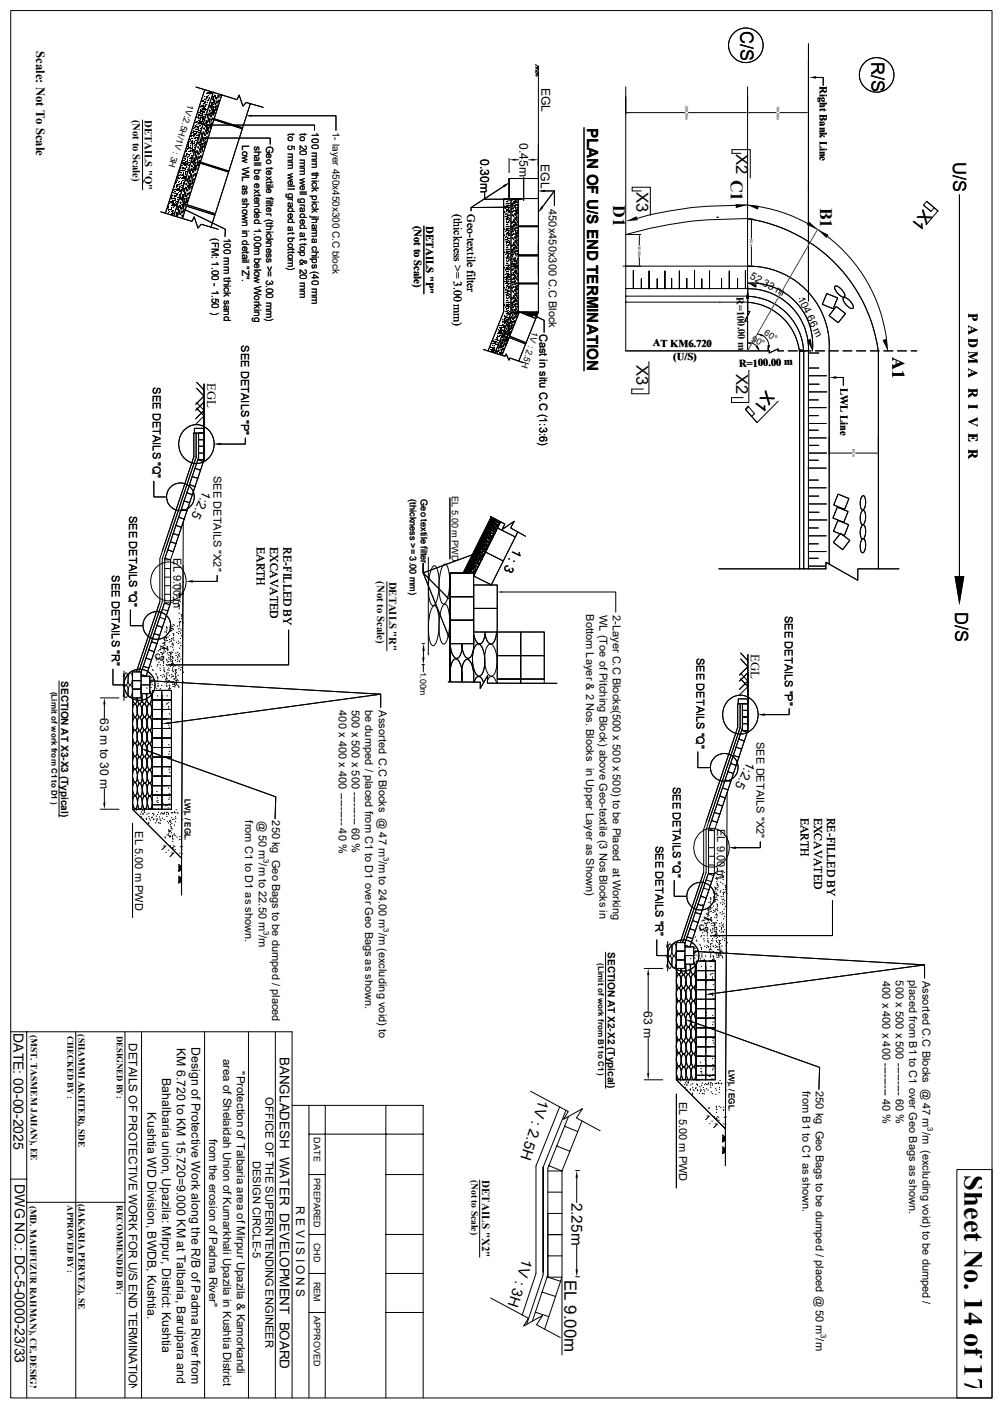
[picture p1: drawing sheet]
<svg xmlns="http://www.w3.org/2000/svg" width="297mm" height="420mm" viewBox="0 0 297 420" stroke-linecap="round" stroke-linejoin="round" font-family="sans-serif">
<defs><g id="words">
<text font-size="8.4" x="285.6" y="348.1" transform="rotate(90 285.6 348.1)">Sheet No. 14 of 17</text>
<g font-size="5.3">
<text x="219.3" y="9.1" transform="rotate(90 219.3 9.1)">C/S</text>
<text x="258" y="18.2" transform="rotate(90 258 18.2)">R/S</text>
<text x="282.2" y="48" transform="rotate(90 282.2 48)">U/S</text>
<text x="282.8" y="181.1" transform="rotate(90 282.8 181.1)">D/S</text>
</g>
<g font-size="5.2">
<text x="216.4" y="53.2" transform="rotate(90 216.4 53.2)">C1</text>
<text x="181.6" y="60.8" transform="rotate(90 181.6 60.8)">D1</text>
<text x="242.9" y="61.5" transform="rotate(90 242.9 61.5)">B1</text>
<text x="264.2" y="105.8" transform="rotate(90 264.2 105.8)">A1</text>
</g>
<text font-size="5" x="167.1" y="379.1" transform="rotate(90 167.1 379.1)">EL 9.00m</text>
<g font-size="4.9">
<text x="218" y="45.6" transform="rotate(90 218 45.6)">X2</text>
<text x="188.5" y="56.8" transform="rotate(90 188.5 56.8)">X3</text>
<text x="273.4" y="61.8" transform="rotate(128 273.4 61.8)">X1</text>
<text x="188.5" y="108.1" transform="rotate(90 188.5 108.1)">X3</text>
<text x="218" y="110.7" transform="rotate(90 218 110.7)">X2</text>
<text x="226.9" y="115.5" transform="rotate(128 226.9 115.5)">X1</text>
</g>
<g font-size="4.5">
<text x="173.9" y="37.8" transform="rotate(90 173.9 37.8)">PLAN OF U/S END TERMINATION</text>
<text x="169.2" y="356.2" transform="rotate(90 169.2 356.2)">2.25m</text>
</g>
<g font-size="4.4">
<text x="159.6" y="325.5" transform="rotate(108 159.6 325.5)">1V : 2.5H</text>
<text x="154.8" y="372.7" transform="rotate(108 154.8 372.7)">1V : 3H</text>
</g>
<g font-size="4.1">
<text x="4" y="306" transform="rotate(90 4 306)">DATE: 00-00-2025</text>
<text x="4.4" y="350.8" transform="rotate(90 4.4 350.8)">DWG NO.: DC-5-0000-23/33</text>
</g>
<g font-size="4">
<text x="286.8" y="92.6" transform="rotate(90 286.8 92.6)">P A D M A</text>
<text x="286.8" y="114.8" transform="rotate(90 286.8 114.8)">R I V E R</text>
<text x="82.8" y="313" transform="rotate(90 82.8 313)">BANGLADESH WATER DEVELOPMENT BOARD</text>
</g>
<g font-size="3.9">
<text x="60.3" y="145.1" transform="rotate(116 60.3 145.1)">1:2.5</text>
<text x="150" y="167.1" transform="rotate(116 150 167.1)">3</text>
<text x="152.3" y="162.2" transform="rotate(116 152.3 162.2)">1 :: 3</text>
<text x="152.3" y="162.2" transform="rotate(116 152.3 162.2)">1</text>
<text x="48" y="190.3" transform="rotate(116 48 190.3)">1:3</text>
<text x="221.3" y="225.3" transform="rotate(116 221.3 225.3)">1:2.5</text>
<text x="209" y="270.4" transform="rotate(116 209 270.4)">1:3</text>
</g>
<g font-size="3.8">
<text x="10.7" y="15.2" transform="rotate(90 10.7 15.2)">Scale: Not To Scale</text>
<text x="61.3" y="113.5" transform="rotate(90 61.3 113.5)">EGL</text>
<text x="222.3" y="193.7" transform="rotate(90 222.3 193.7)">EGL</text>
</g>
<g font-size="3.6">
<text x="160.3" y="25.9" transform="rotate(90 160.3 25.9)">EGL</text>
<text x="142.2" y="47.1" transform="rotate(90 142.2 47.1)">0.30m</text>
<text x="153.8" y="42.3" transform="rotate(90 153.8 42.3)">0.45m</text>
<text x="160.2" y="48.6" transform="rotate(90 160.2 48.6)">EGL</text>
<text x="29.6" y="212.7" transform="rotate(90 29.6 212.7)">63 m to 30 m</text>
<text x="190.7" y="299.4" transform="rotate(90 190.7 299.4)">63 m</text>
<text x="52.4" y="310.4" transform="rotate(90 52.4 310.4)">KM 6.720 to KM 15.720=9.000 KM at Talbaria, Baruipara and</text>
<text x="56.7" y="310.1" transform="rotate(90 56.7 310.1)">Design of Protective Work along the R/B of Padma River from</text>
<text x="48" y="319.3" transform="rotate(90 48 319.3)">Bahalbaria union, Upazila: Mirpur, District: Kushtia</text>
<text x="43.6" y="329.5" transform="rotate(90 43.6 329.5)">Kushtia WD Division, BWDB, Kushtia.</text>
</g>
<g font-size="3.5">
<text x="134.4" y="63.4" transform="rotate(90 134.4 63.4)">(thickness &gt;= 3.00 mm)</text>
<text x="138.3" y="63.4" transform="rotate(90 138.3 63.4)">Geo-textile filter</text>
<text x="76.1" y="162" transform="rotate(90 76.1 162)">EARTH</text>
<text x="80" y="162" transform="rotate(90 80 162)">EXCAVATED</text>
<text x="83.9" y="162.1" transform="rotate(90 83.9 162.1)">RE-FILLED BY</text>
<text x="237.1" y="242.2" transform="rotate(90 237.1 242.2)">EARTH</text>
<text x="241" y="242.2" transform="rotate(90 241 242.2)">EXCAVATED</text>
<text x="244.9" y="242.2" transform="rotate(90 244.9 242.2)">RE-FILLED BY</text>
<text x="38.1" y="308.9" transform="rotate(90 38.1 308.9)">DETAILS OF PROTECTIVE WORK FOR U/S END TERMINATION</text>
<text x="87.7" y="357.3" transform="rotate(90 87.7 357.3)">R E V I S I O N S</text>
</g>
<g font-size="3.4">
<text x="66" y="313.6" transform="rotate(90 66 313.6)">area of Shelaidah Union of Kumarkhali Upazila in Kushtia District</text>
<text x="70.1" y="317.3" transform="rotate(90 70.1 317.3)">&quot;Protection of Talbaria area of Mirpur Upazila &amp; Kamorkandi</text>
<text x="62" y="337.3" transform="rotate(90 62 337.3)">from the erosion of Padma River&quot;</text>
</g>
<g font-size="3.3">
<text x="162.5" y="61.9" transform="rotate(90 162.5 61.9)">450x450x300 C.C Block</text>
<text x="159.8" y="98.8" transform="rotate(90 159.8 98.8)">Cast in situ C.C (1:3:6)</text>
<text x="71.4" y="102.3" transform="rotate(90 71.4 102.3)">SEE DETAILS &quot;P&quot;</text>
<text x="45.2" y="114.7" transform="rotate(90 45.2 114.7)">SEE DETAILS &quot;Q&quot;</text>
<text x="63.2" y="140.9" transform="rotate(90 63.2 140.9)">SEE DETAILS &quot;X2&quot;</text>
<text x="38.2" y="152.8" transform="rotate(90 38.2 152.8)">SEE DETAILS &quot;Q&quot;</text>
<text x="51.3" y="165.3" transform="rotate(90 51.3 165.3)">EL 9.00 m</text>
<text x="33.1" y="170.3" transform="rotate(90 33.1 170.3)">SEE DETAILS &quot;R&quot;</text>
<text x="173.6" y="181.9" transform="rotate(90 173.6 181.9)">Bottom Layer &amp; 2 Nos. Blocks in Upper Layer as Shown)</text>
<text x="177.5" y="182.1" transform="rotate(90 177.5 182.1)">WL (Toe of Pitching Block) above Geo-textile (3 Nos Blocks in</text>
<text x="181.5" y="182.1" transform="rotate(90 181.5 182.1)">2-Layer C.C Blocks(500 x 500 x 500) to be Placed at Working</text>
<text x="232.4" y="182.4" transform="rotate(90 232.4 182.4)">SEE DETAILS &quot;P&quot;</text>
<text x="206.2" y="194.9" transform="rotate(90 206.2 194.9)">SEE DETAILS &quot;Q&quot;</text>
<text x="100.3" y="210.4" transform="rotate(90 100.3 210.4)">400 x 400 x 400 --------- 40 %</text>
<text x="104.2" y="210.2" transform="rotate(90 104.2 210.2)">500 x 500 x 500 --------- 60 %</text>
<text x="108.2" y="210.2" transform="rotate(90 108.2 210.2)">be dumped / placed from C1 to D1 over Geo Bags as shown.</text>
<text x="112.1" y="210.4" transform="rotate(90 112.1 210.4)">Assorted C.C Blocks @ 47 m /m to 24.00 m /m (excluding void) to</text>
<text x="224" y="219.8" transform="rotate(90 224 219.8)">SEE DETAILS &quot;X2&quot;</text>
<text x="199.3" y="233" transform="rotate(90 199.3 233)">SEE DETAILS &quot;Q&quot;</text>
<text x="72.6" y="243" transform="rotate(90 72.6 243)">from C1 to D1 as shown.</text>
<text x="76.6" y="243" transform="rotate(90 76.6 243)">@ 50 m /m to 22.50 m /m</text>
<text x="80.6" y="243" transform="rotate(90 80.6 243)">250 kg Geo Bags to be dumped / placed</text>
<text x="212.4" y="245.5" transform="rotate(90 212.4 245.5)">EL 9.00 m</text>
<text x="40" y="246.2" transform="rotate(90 40 246.2)">EL 5.00 m PWD</text>
<text x="194.1" y="250.5" transform="rotate(90 194.1 250.5)">SEE DETAILS &quot;R&quot;</text>
<text x="261.3" y="290.5" transform="rotate(90 261.3 290.5)">400 x 400 x 400 --------- 40 %</text>
<text x="265.3" y="290.4" transform="rotate(90 265.3 290.4)">500 x 500 x 500 --------- 60 %</text>
<text x="269.2" y="290.3" transform="rotate(90 269.2 290.3)">placed from B1 to C1 over Geo Bags as shown.</text>
<text x="273.2" y="290.5" transform="rotate(90 273.2 290.5)">Assorted C.C Blocks @ 47 m /m (excluding void) to be dumped /</text>
<text x="237.7" y="323.2" transform="rotate(90 237.7 323.2)">from B1 to C1 as shown.</text>
<text x="241.6" y="323.2" transform="rotate(90 241.6 323.2)">250 kg Geo Bags to be dumped / placed @ 50 m /m</text>
<text x="78.6" y="325" transform="rotate(90 78.6 325)">OFFICE OF THE SUPERINTENDING ENGINEER</text>
<text x="201.1" y="326.4" transform="rotate(90 201.1 326.4)">EL 5.00 m PWD</text>
<text x="74.8" y="343.7" transform="rotate(90 74.8 343.7)">DESIGN CIRCLE-5</text>
<text x="142.7" y="349.5" transform="rotate(90 142.7 349.5)">DETAILS &quot;X2&quot;</text>
</g>
<g font-size="3.2">
<text x="39.3" y="35.5" transform="rotate(90 39.3 35.5)">(Not to Scale)</text>
<text x="42.9" y="35.6" transform="rotate(90 42.9 35.6)">DETAILS &quot;Q&quot;</text>
<text x="122.6" y="66.8" transform="rotate(90 122.6 66.8)">(Not to Scale)</text>
<text x="126.2" y="66.9" transform="rotate(90 126.2 66.9)">DETAILS &quot;P&quot;</text>
<text x="111.7" y="172.2" transform="rotate(90 111.7 172.2)">(Not to Scale)</text>
<text x="115.2" y="172.3" transform="rotate(90 115.2 172.3)">DETAILS &quot;R&quot;</text>
</g>
<g font-size="3.1">
<text x="242.7" y="25.5" transform="rotate(90 242.7 25.5)">Right Bank Line</text>
<text x="221.8" y="82.3" transform="rotate(29 221.8 82.3)">52.33 m</text>
<text x="218.1" y="88" transform="rotate(88 218.1 88)">R=100.00 m</text>
<text x="236.1" y="88.5" transform="rotate(64 236.1 88.5)">104.66 m</text>
<text x="193.3" y="102.6" transform="rotate(1 193.3 102.6)">AT KM6.720</text>
<text x="199.4" y="106.5" transform="rotate(1 199.4 106.5)">(U/S)</text>
<text x="218.8" y="108.7" transform="rotate(-2 218.8 108.7)">R=100.00 m</text>
<text x="248.9" y="114.8" transform="rotate(90 248.9 114.8)">LWL Line</text>
</g>
<g font-size="3">
<text x="85.3" y="39.5" transform="rotate(90 85.3 39.5)">to 5 mm well graded at bottom)</text>
<text x="88.8" y="39.5" transform="rotate(90 88.8 39.5)">to 20 mm well graded at top &amp; 20 mm</text>
<text x="92.4" y="39.2" transform="rotate(90 92.4 39.2)">100 mm thick pick jhama chips (40 mm</text>
<text x="98.5" y="39.1" transform="rotate(90 98.5 39.1)">1- layer 450x450x300 C.C block</text>
<text x="71.8" y="43.1" transform="rotate(90 71.8 43.1)">Low WL as shown in detail &quot;Z&quot;.</text>
<text x="75.3" y="43.2" transform="rotate(90 75.3 43.2)">shall be extended 1.00m below Working</text>
<text x="78.8" y="43.1" transform="rotate(90 78.8 43.1)">Geo textile filter (thickness &gt;= 3.00 mm)</text>
<text x="62.7" y="70.5" transform="rotate(90 62.7 70.5)">(FM: 1.00 - 1.50 )</text>
<text x="66.3" y="70.4" transform="rotate(90 66.3 70.4)">100 mm thick sand</text>
<text x="18.1" y="201.7" transform="rotate(90 18.1 201.7)">SECTION AT X3-X3 (Typical)</text>
<text x="180" y="282" transform="rotate(90 180 282)">SECTION AT X2-X2 (Typical)</text>
</g>
<g font-size="2.8">
<text x="9.1" y="306.5" transform="rotate(90 9.1 306.5)">(MST. TASMEM JAHAN), EE</text>
<text x="23.3" y="306.4" transform="rotate(90 23.3 306.4)">(SHAMMI AKHTER), SDE</text>
<text x="139.6" y="349.5" transform="rotate(90 139.6 349.5)">(Not to Scale)</text>
<text x="8.9" y="357.1" transform="rotate(90 8.9 357.1)">(MD. MAHFUZUR RAHMAN), CE, DESIGN</text>
<text x="23.3" y="356.5" transform="rotate(90 23.3 356.5)">(JAKARIA PERVEZ), SE</text>
</g>
<g font-size="2.7">
<text x="55.7" y="30.9" transform="rotate(108 55.7 30.9)">1V:2.5H/1V : 3H</text>
<text x="157.7" y="98.2" transform="rotate(108 157.7 98.2)">1V : 2.5H</text>
<text x="121.4" y="147.9" transform="rotate(90 121.4 147.9)">(thickness &gt;= 3.00 mm)</text>
<text x="124.6" y="147.9" transform="rotate(90 124.6 147.9)">Geo textile filter</text>
<text x="133.8" y="146.9" transform="rotate(90 133.8 146.9)">EL 5.00 m PWD</text>
<text x="92.9" y="336.9" transform="rotate(90 92.9 336.9)">DATE</text>
<text x="92.9" y="348.9" transform="rotate(90 92.9 348.9)">PREPARED</text>
<text x="92.9" y="368" transform="rotate(90 92.9 368)">CHD</text>
<text x="92.9" y="379.6" transform="rotate(90 92.9 379.6)">REM</text>
<text x="92.9" y="389.7" transform="rotate(90 92.9 389.7)">APPROVED</text>
</g>
<g font-size="2.6">
<text x="222.4" y="100.9" transform="rotate(29 222.4 100.9)">90°</text>
<text x="226.1" y="99" transform="rotate(34 226.1 99)">60°</text>
<text x="124.5" y="198.9" transform="rotate(90 124.5 198.9)">1.00m</text>
<text x="20" y="306.7" transform="rotate(90 20 306.7)">CHECKED BY :</text>
<text x="34.6" y="306.7" transform="rotate(90 34.6 306.7)">DESIGNED BY:</text>
<text x="20" y="357" transform="rotate(90 20 357)">APPROVED BY :</text>
<text x="34.6" y="357" transform="rotate(90 34.6 357)">RECOMMENDED BY:</text>
</g>
<g font-size="2.4">
<text x="15.3" y="204.9" transform="rotate(90 15.3 204.9)">(Limit of work from C1 to D1 )</text>
<text x="54.7" y="236.6" transform="rotate(90 54.7 236.6)">LWL / EGL.</text>
<text x="47.4" y="251" transform="rotate(44 47.4 251)">1 :: 1</text>
<text x="47.4" y="251" transform="rotate(44 47.4 251)">1</text>
<text x="49.8" y="253.4" transform="rotate(44 49.8 253.4)">1</text>
<text x="177.1" y="285.2" transform="rotate(90 177.1 285.2)">(Limit of work from B1 to C1 )</text>
<text x="215.8" y="316.8" transform="rotate(90 215.8 316.8)">LWL / EGL.</text>
<text x="208.5" y="331.2" transform="rotate(44 208.5 331.2)">1 :: 1</text>
<text x="208.5" y="331.2" transform="rotate(44 208.5 331.2)">1</text>
<text x="210.8" y="333.6" transform="rotate(44 210.8 333.6)">1</text>
</g>
<g font-size="2.3">
<text x="78.1" y="254.5" transform="rotate(90 78.1 254.5)">3</text>
<text x="113.6" y="253.7" transform="rotate(90 113.6 253.7)">3</text>
<text x="78.1" y="275.7" transform="rotate(90 78.1 275.7)">3</text>
<text x="113.6" y="275" transform="rotate(90 113.6 275)">3</text>
<text x="274.6" y="333.9" transform="rotate(90 274.6 333.9)">3</text>
<text x="243" y="395.2" transform="rotate(90 243 395.2)">3</text>
</g>
<g font-size="1.1">
<text x="202.9" y="31.3" transform="rotate(90 202.9 31.3)">200.00m</text>
<text x="230" y="31.3" transform="rotate(90 230 31.3)">100.00m</text>
<text x="222.1" y="70.7" transform="rotate(90 222.1 70.7)">63 m</text>
<text x="189" y="72.8" transform="rotate(90 189 72.8)">30.00m</text>
<text x="252.4" y="133.1" transform="rotate(90 252.4 133.1)">63 m</text>
</g>
</g></defs>
<g fill="none" stroke="#000" stroke-width=".3">
<path d="M3.2 3.1h290.6v411h-290.6zM158.5 19.1l1 .5-.9 .8M158.5 19.8l1 .5-.9 .8M159.4 19.6v33.3h-8.7v6.5M239.4 13v76.2M42.2 35.6v20.6M56.7 39.5h.1M57.1 39.3h.1M57.2 39h.1M57.2 38.1h.1M57.3 38.7h.1M57.3 39.8h.1"/>
<path d="M57.6 38.9h.1M57.7 37.9h.1M57.7 39.8h.1M57.7 39.7h.1M57.8 36.4h.1M57.8 37.3h.1M57.8 37.6h.1M57.9 39h.1M57.9 38.4h.1M58 25.8l12.2 3.7 .6-1.3 1.1 3.3 1-1.1 5 1.4M58.1 39.7h.1M58.1 37.6h.1"/>
<path d="M58.1 36.1h.1M58.2 38.4h.1M58.2 36.3h.1M58.3 39.3h.1M58.3 37h.1M58.3 39h.1M58.3 38.3h.1M58.4 34.8h.1M58.5 37.7h.1M58.5 36.2h.1M58.6 38.3h.1M58.7 36.5h.1"/>
<path d="M58.8 37.6h.1M58.8 34.6h.1M58.8 32.6h.1M58.8 36.7h.1M58.8 38h.1M58.8 34.9h.1M58.8 33.4h.1M58.9 35.7h.1M58.9 34.3h.1M58.9 39.4h.1M58.9 38.8h.1M58.9 34h.1"/>
<path d="M59 35.1h.1M59.1 36.2h.1M59.1 36.4h.1M59.2 36.7h.1M59.3 33.3h.1M59.2 37.3h.1M59.3 35.6h.1M59.3 33.5h.1M59.3 38.7h.1M59.4 34.3h.1M59.4 35h.1M59.4 35.2h.1"/>
<path d="M59.4 31.7h.1M59.4 32.6h.1M59.5 34.9h.1M59.5 36.1h.1M59.5 32.9h.1M59.5 38.1h.1M59.5 34.4h.1M59.5 33.8h.1M59.5 36.5h.1M59.6 39.4l.3 .1-.1 .4zM59.7 36.8h.1M59.8 31.4h.1"/>
<path d="M59.8 34.2h.1M59.8 31.7h.1M59.9 32.3h.1M59.9 35.9h.1M59.9 32.6h.1M59.9 33.7h.1M60 33.6h.1M60 33.9h.1M60 36.5h.1M60.1 35.3h.1M60.1 34.7h.1M60.1 30h.1"/>
<path d="M60.1 33h.1M60.2 39.1l.3 .1-.2 .4zM60.2 30.8h.1M60.2 31.5h.1M60.3 32.3h.1M60.3 37.9l.3 .1-.1 .3zM60.4 32.6h.1M60.4 31.8h.1M60.4 36.6h.3l-.1 .5zM60.4 33.2h.1M60.5 34.6h.1M60.5 39.6l.2 .2-.1 .3z"/>
<path d="M60.6 30.7h.1M60.6 28.6h.1M60.7 29.4h.1M60.7 34h.1M60.6 26.5l-11.6 36.7M60.7 39.8h.2l-.1 .3zM60.7 30.4h.1M60.7 32.4h.1M60.7 31.5h.1M60.7 30.1h.1M60.8 31.2h.1M60.8 37.2h.3l-.1 .5z"/>
<path d="M60.8 38.5l.3 .1-.1 .5zM60.9 32.8h.1M61 36.2l.3 .2-.3 .4zM61 35.7h.3l-.1 .5zM61.1 29.3h.1M61.1 39.2h.3v.5zM61.2 31.1h.1M61.2 32.5h.1M61.2 37.8l.3 .1-.2 .4zM61.3 27.7h.1M61.3 28.7h.1M61.3 29h.1"/>
<path d="M61.3 35.9l.2 .4h-.3zM61.3 30.4h.1M61.3 33.8l.3 .1v.4zM61.4 29.8h.1M61.4 36.8l.3 .2-.2 .4zM61.4 38.2l.3 .2-.2 .3zM61.5 34.5l.2 .3h-.3zM61.6 27.4h.1M61.6 37.7l.3 .1-.1 .5zM61.6 27.7h.1M61.7 28.4h.1M61.7 35.3l.3 .2-.2 .4z"/>
<path d="M61.8 29.7h.1M61.9 29.1h.1M61.9 38.8l-.1 .4M61.9 32.6l.3 .1-.1 .3zM62 27.5h.1M62 35.9l.2 .1-.1 .3zM62 35.1l-.4-.1 .2 .5 .2-.4M62 31.3h.3l-.1 .5zM62.1 36.7l.3 .1-.1 .5zM62.1 37.4l.3 .1-.1 .4zM62.2 27.9h.1M62.2 33.7l-.3-.2 .1 .5 .2-.3"/>
<path d="M62.4 34.2h.3l-.2 .4zM62.4 35.3h.3l-.1 .5zM62.4 33.2l.3 .1v.5zM62.5 31.9h.3l-.1 .5zM62.5 27.6h.1M62.5 37h30.6v1.6M62.5 34.2l-.3-.2 .1 .6 .2-.4M62.6 36.4l.3 .2-.2 .4zM62.7 30.4h.2v.5zM62.8 33.7l.3-.1v.5zM62.8 32.5l.3 .1-.2 .5zM62.9 31.1l-.3-.2 .1 .6 .2-.4"/>
<path d="M62.9 30.7l.3 .3h-.3zM63 28.5l.3 .1-.1 .5zM63 32.9l.3 .2-.2 .3zM63.1 29.2l.2 .3h-.3zM63.2 27.3l-11.7 36.6M63.2 32.5h.3l-.1 .5zM63.2 35.1l-.3-.2 .2 .6 .2-.4M63.3 30.1l.3 .1-.2 .4zM63.3 29.7l.3 .1-.2 .4zM63.3 31.7l-.3-.2 .2 .6 .2-.4M63.3 35.4l8.5 2.7-4 12.6-8.4-2.7zM63.5 28.2l.3 .2-.1 .3z"/>
<path d="M63.6 30.6l.3 .1-.1 .3zM63.6 33.3l-.1 .4M63.7 31.5h.3l-.1 .5zM63.8 32.1l.3 .2-.2 .4zM63.8 28.7l.3 .2-.1 .4zM64.3 31.1l.3 .2-.2 .4zM64.3 29l-.3-.1 .1 .4M64.3 29l-.1 .3M64.3 30h-.2l.1 .5 .2-.4M64.5 28.4l.3-.1v.5zM64.6 29.7l.3 .1-.2 .4zM65.3 28l-.1 .4"/>
<path d="M65.7 28l-2.3 7.2 8.4 2.6 2.3-7.1M74.4 34.3h25.1v4.3M158.5 21l1 .5-.9 .8M158.5 21.5l1 .5-.7 .6M172.9 37.8v72.1M185.3 25.7v78.2h42.6l-.1 .7 2.6-1.3v.6h1.6M185.7 33.4h17M203.9 33.4h17M221.4 25.7v78.2M221.7 33.4h8.1M230.9 33.4h8.1M241.6 22.9h2.2v2.4"/>
<path d="M50.3 59.7h.1M50.7 58.5h.1M50.8 58.1h.1M50.8 57.8h.1M50.9 58.9h.1M50.9 59.7h.1M51.2 58h.1M51.2 57.1h.1M51.2 58.8h.1M51.2 59.4h.1M51.3 59.8h.1M51.3 59.5h.1"/>
<path d="M51.3 58.8h.1M51.4 56.4h.1M51.6 55.4h.1M51.6 55.1h.1M51.6 58.7h.1M51.7 56.2h.1M51.8 59.4h.1M51.8 57.4h.1M51.8 56.9h.1M51.8 58.1h.1M51.9 58.2h.1M51.9 59.1h.1"/>
<path d="M51.9 58.8h.1M52 54.4h.1M52 59.9h.1M52.1 56.1h.1M52.2 53.7h.1M52.2 54h.1M52.2 55.5h.1M52.3 54.9h.1M52.3 58.1h.1M52.4 59.8h.1M52.5 57.4h.1M52.5 52.5h.1"/>
<path d="M52.5 56.5h.1M52.5 52.7h.1M52.5 57.7h.1M52.6 53.4h.1M52.6 59.2h.1M52.6 58.6h.1M52.6 55.2h.1M52.7 56h.1M52.7 54.7h.1M52.8 56.2h.1M52.8 51.4h.1M52.8 54.1h.1"/>
<path d="M52.9 52.5h.1M52.9 56.5h.1M52.9 57.1h.1M53 51.1h.1M53 50.8h.1M53 58.5h.1M53 51.9h.1M53.1 55.9h.1M53.1 53.8h.1M53.1 52.9h.1M53.1 57.8h.1M53.2 54.6h.1"/>
<path d="M53.2 56.3h.1M53.2 55.5h.1M53.3 55.2h.1M53.3 56.3h.1M53.3 50h.1M53.3 59.9h.3l-.1 .4zM53.4 56.6h.1M53.4 52.6h.1M53.4 58.5l.3 .1-.1 .5zM53.5 51.8h.1M53.5 49.4h.1M53.6 49.7h.1"/>
<path d="M53.6 51.2h.1M53.6 50.6h.1M53.6 54.5h.1M53.7 51.2h.1M53.7 56.2h.1M53.7 56.3h.1M53.8 52h.1M53.8 52.9h.1M53.8 53.8h.1M53.8 54.2h.1M53.8 48.2h.1M53.8 55.6h.1"/>
<path d="M53.8 55h.1M53.9 48.5h.1M53.9 59.1l.3 .1-.1 .5zM53.9 49.1h.1M54 58.2l.3 .2-.2 .4zM54 50.5h.1M54.1 52.6h.1M54.1 57.7h.3l-.2 .5zM54.1 47.7h.1M54.1 52.9h.1M54.2 51.9h.1M54.2 49.8h.1"/>
<path d="M54.2 53.5h.1M54.2 48.3h.1M54.3 50.6h.1M54.3 54.9h.1M54.3 51.5h.1M54.3 58l.2 .3h-.2zM54.4 51.2h.1M54.4 52.4h.1M54.4 55.8h.3l-.1 .5zM54.4 48.6h.1M54.4 54.2h.1M54.4 58.8l.3 .2-.1 .4z"/>
<path d="M54.5 52.7h.1M54.5 56.4l.2 .4h-.3zM54.5 59.9l-.3-.1 .2 .5 .1-.4M54.6 47.5h.1M54.6 59.7l.3 .1-.1 .4zM54.7 50.5h.1M54.7 53h.1M54.7 56.9l.3 .2-.2 .4zM54.7 46.9h.1M54.7 46.3h.1M54.7 57.3l.3 .2-.2 .4zM54.8 52.2h.1"/>
<path d="M54.8 48.3h.1M54.8 48.9h.1M54.8 49.8h.1M54.9 50.2h.1M54.9 47.2h.1M54.9 55.5l.3 .1-.2 .4zM54.9 51.6h.1M54.9 51h.1M55 48h.1M55 52.7h.1M55 57.9l.3 .1-.2 .3zM55 54.4l.3 .1-.1 .3z"/>
<path d="M55.1 44.8h.1M55.1 58.7l.3 .1-.1 .5zM55.1 53.1h.3l-.1 .5zM55.2 46.2h.1M55.2 48.6h.1M55.2 48.9h.1M55.2 56l.3 .2-.2 .4zM55.3 43.5h.1M55.3 49.5h.1M55.3 45.5h.1M55.4 44h.1M55.4 50.9h.1"/>
<path d="M55.4 47.8h.1M55.4 45.8h.1M55.4 56.2l.3 .1-.2 .3zM55.4 57.3h.3l-.1 .5zM55.5 46.6h.1M55.5 47.5h.1M55.5 59.5l-.3-.1 .1 .5 .2-.3M55.5 47.2h.1M55.5 44.3h.1M55.5 50.2h.1M55.5 55h.3v.5zM55.6 48.3h.1"/>
<path d="M55.6 48.7h.1M55.6 53.6l.3 .1-.1 .5zM55.7 52.7l.3 .2-.2 .4zM55.7 58.4l.3 .1-.2 .4zM55.7 43.3h.1M55.8 42.1h.1M55.8 49h.1M55.8 52.2h.2v.5zM55.8 43h.1M55.8 42.7h.1M55.8 55.6h.3l.1 .5zM55.9 43.9h.1"/>
<path d="M55.9 46.4h.1M55.9 44h.1M56 48.2h.1M56 52.5l.3 .3h-.3zM56 56.9l.3 .2-.2 .4zM56 44.9h.1M56 45.8h.1M56.1 46.1h.1M56.1 48.8h.1M56.1 50.3h.3l-.1 .5zM56.1 54.7l.3 .1-.2 .4zM56.2 42h.1"/>
<path d="M56.2 47.6h.1M56.2 47h.1M56.2 51l.2 .3h-.3zM56.2 54.4l-.3-.1 .1 .5 .3-.4M56.3 54.2l.3 .1-.1 .4zM56.3 40.4h.1M56.3 43.7h.1M56.3 41.3h.1M56.4 41.7h.1M56.4 43.3h.1M56.4 44.6h.1M56.4 43.1h.1"/>
<path d="M56.4 44.1h.1M56.4 51.9l.3 .1-.2 .4zM56.4 51.4l.3 .2-.2 .4zM56.5 42.5h.1M56.5 44.9h.1M56.5 45.5h.1M56.4 53.5l-.3-.2 .2 .5 .2-.3M56.6 46.9h.1M56.6 50l.3 .1-.1 .4zM56.7 40.1h.1M56.6 55.2v.5M56.7 49.1h.2l-.1 .3z"/>
<path d="M56.7 40.4h.1M56.7 46.2h.1M56.7 47.8h.4l-.2 .5zM56.7 52.4l.3 .1-.1 .3zM56.8 41h.1M56.8 44.7h.1M56.8 53.3h.3l-.1 .5zM56.9 44h.1M56.9 41.9h.1M56.9 42.4h.1M56.9 42.7h.1M56.9 53.9l.3 .2-.2 .3z"/>
<path d="M56.9 50.5l.3 .2-.1 .4zM57 43.6h.1M57 41.7h.1M57 43.3h.1M57 45h.1M57.1 40.2h.1M57.1 44.4h.1M57.1 50.7l.3 .1-.2 .3zM57.1 51.8h.3l-.1 .5zM57.2 48.3h.3l-.1 .6zM57.2 49.7h.3l-.1 .5zM57.3 40.5h.1"/>
<path d="M57.3 44.7h.1M57.3 47.4l.3 .1-.2 .5zM57.4 42.6h.1M57.4 46.8l.3 .1-.1 .5zM57.4 52.9l.3 .1-.2 .5zM57.5 44.3h.1M57.5 41h.1M57.5 42h.1M57.5 50.1h.4v.5zM57.6 42.3h.1M57.5 48.9l.4 .2-.2 .4zM57.6 40.3h.1"/>
<path d="M57.6 43.7h.1M57.6 43.1h.1M57.7 47.1l.2 .4h-.3zM57.7 45h.3l-.1 .5zM57.7 51.4l.3 .2-.2 .4zM57.7 48l.4 .1-.2 .4zM57.7 49.4l.3 .1-.1 .4zM57.9 40.7h.1M57.8 45.6l.2 .3-.2 .1zM57.9 41h.1M58 41.6h.1M58 48.9h.3l-.2 .5z"/>
<path d="M58 43h.1M58 46.1l.3 .2-.2 .4zM58 46.5l.3 .2-.2 .4zM58.2 42.3h.1M58.3 40.8h.1M58.3 40.2h.1M58.3 44.7l.3 .1-.2 .4zM58.3 47.1h.3l-.1 .4zM58.3 49.7v.5M58.4 47.9l.3 .1-.1 .4zM58.5 41.1h.1M58.5 48.6l.3 .1-.2 .4z"/>
<path d="M58.5 45.2l.4 .1-.2 .4zM58.6 43.5l.2 .1-.1 .3zM58.6 42.2h.3l-.1 .5zM58.7 40h.1M58.8 45.3l.2 .1-.1 .3zM58.8 46.4l.3 .1-.1 .4zM58.8 40.9h.1M59 47.6l.3 .1-.2 .4zM59.1 44.1l.3 .1-.1 .4zM59.1 42.8h.3l-.1 .5zM59.2 44.8l.3-.1v.6zM59.2 41.8l.3 .2-.2 .4z"/>
<path d="M59.3 41.3h.3l-.1 .5zM59.3 48.3l8.4 2.7-3.9 12.3-8.5-2.7zM59.4 43.3l.3 .2-.1 .4zM59.5 41.5l.3 .4h-.3zM59.6 46.2l-.3-.1 .1 .6 .2-.4M59.6 43.8l.3 .1-.2 .4zM59.6 42.4l.4 .1-.2 .5zM59.7 40l.2 .4h-.3zM59.9 43.3h.3l-.2 .6zM59.9 40.9l.3 .2-.2 .4zM60 44.4l-.1 .4M60.2 40.7l-.3-.1 .1 .5 .2-.4"/>
<path d="M60.2 41.5l.3 .1-.1 .3zM60.3 42.3l.3 .1-.1 .4zM60.3 40.9h19.7v1.8M60.4 43l.3 .1-.2 .4zM60.7 40.9h.3l-.1 .5zM61.2 42.2l-.3-.2 .1 .5 .2-.3M61.2 40.5l.4 .2-.3 .4zM143.5 57.1v1.9h7.2M149.1 55.2l-9.6 6.3M150 59h.1M150.1 59.7h.1M150.3 59.8h.1"/>
<path d="M150.3 59.2h.1M150.7 59h.1M150.7 46.9v4.2M151.3 58.8v34l-4.7 11.8M151.4 59h.2v.4zM152.1 59.7h.2v.4zM152.4 59.9l.2 .2-.2 .1zM152.5 59l.3 .1-.1 .3zM152.6 59.4h.2l-.1 .4zM152.7 59h.5M152.7 47.3h.9M152.9 59.7l.2 .1-.1 .2z"/>
<path d="M153.2 58.8l.3 .1-.1 .2zM153.5 58.8h5.9zM153.5 58.8v16.7h5.9v-3.4M155.1 52.6v6.8M156.6 47.3h.9M159.4 46.9v2.2M159.4 42.8v38.6M159.4 58.8h-10.3v33.5l-4.6 11.6M161.4 56.6h2.8v4.3M164.2 56.6l-3.6 4.7M189.9 56.6h-2.7v-1.1h5.4v8.3M219.4 45.4l-2.7 .1v-1.2h5.5v8.4"/>
<path d="M274.4 59.6l3.3 2.9M274.4 59.6l-.9 1.1 2.2 1.9M284.1 57.7v112.9M47.6 62.7l9.3 2.9 .6-1.4 1.1 3.4 1-1.2 5 1.5M49.7 61.8h.1M49.8 61.4h.1M49.8 61.1h.1M49.9 63h.1M49.9 62.2h.1M50.2 60.4h.1M50.2 62.7h.1M50.3 62.1h.1"/>
<path d="M50.7 62.1h.1M50.7 60.1h.1M50.8 61.8h.1M50.8 60.9h.1M50.8 61.5h.1M50.9 62.7h.1M50.9 63.4h.1M51.2 60.1h.1M51.2 60.7h.1M51.2 63.2h.1M51.3 62.5h.1M51.4 60.1h.1"/>
<path d="M51.4 60.6h.1M51.4 61.4h.1M51.7 61.1h.1M51.8 60.5h.1M52 60.7h.1M52 60.7l14.7 7.2-.1 2.2M52.2 63.5l.3 .2-.2 .4zM52.3 63h.3l-.1 .5zM52.3 60.5h.1M52.5 63.2l.3 .4h-.3zM52.6 61.1l.3 .1-.1 .4zM52.7 61.8l.3 .3h-.3z"/>
<path d="M52.9 62.7l.4 .1-.3 .4zM52.9 62.3l.3 .1-.2 .4zM53.2 60.8l.3 .2-.2 .3zM53.3 63.2l.2 .1-.1 .3zM53.6 61.5l.3 .1-.1 .3zM53.7 62.6h.3l-.2 .5zM53.8 61.5l-.3-.2 .1 .6 .2-.4M53.8 60.5h.3v.5zM53.9 63.7l.3 .2-.2 .4zM54 64.7l1.2-3.7 8.4 2.7-1.1 3.6M54.1 61l.3-.1v.5zM54.2 62.2l.3 .2-.1 .4z"/>
<path d="M54.4 60.2l.3 .1-.2 .4zM54.9 60.6l-.1 .4M125.5 66.9v20.1M149.4 61.4l-9.9 .1v.9M149.5 74.8h.1M149.5 69.7h.1M149.5 67.9h.1M149.5 62.8h.1M149.5 61.1h.1M149.5 79.4h.1M149.6 64.2h.1M149.6 71.1h.1"/>
<path d="M149.7 80h.1M149.7 70.3h.1M149.7 75.4h.1M149.7 63.5h.1M149.7 68.5h.1M149.7 61.7h.1M149.9 76.3h.1M149.9 71.7h.1M149.9 74.1h.1M149.9 64.9h.1M149.9 67.2h.1M149.9 60.4h.1"/>
<path d="M149.9 78.7h.1M150 79.3h.1M150 76.7h.1M150 74.6h.1M150 69.6h.1M150 72.1h.1M150 67.8h.1M150 62.7h.1M150 65.2h.1M150 61h.1M150 77.3h.1M150 75.2h.1"/>
<path d="M150 70.1h.1M150 72.6h.1M150 68.3h.1M150 63.2h.1M150 65.8h.1M150 61.5h.1M150 79.8h.1M150.1 78h.1M150.1 73.4h.1M150.1 66.5h.1M150.1 79.8h.1M150.1 71h.1"/>
<path d="M150.1 75.2h.1M150.1 64.1h.1M150.1 68.3h.1M150.1 61.6h.1M150.2 79.6h.1M150.2 69.1h.1M150.2 75h.1M150.2 62.2h.1M150.2 68.1h.1M150.2 61.3h.1M150.2 76.1h.1M150.2 71.5h.1"/>
<path d="M150.2 74.7h.1M150.2 67.9h.1M150.2 63.5h.1M150.2 61h.1M150.2 79.3h.1M150.2 76.3h.1M150.2 69.3h.1M150.2 70.4h.1M150.2 71.7h.1M150.2 64.6h.1M150.2 62.4h.1M150.2 64.8h.1"/>
<path d="M150.3 76.5h.1M150.3 78.1h.1M150.3 77.5h.1M150.3 71.8h.1M150.3 73.4h.1M150.3 72.9h.1M150.3 65h.1M150.3 66.5h.1M150.3 66h.1M150.4 79.4h.1M150.4 70.8h.1M150.4 67.9h.1"/>
<path d="M150.4 63.9h.1M150.4 78.6h.1M150.4 74.7h.1M150.4 74h.1M150.4 62.4h.1M150.4 61.1h.1M150.4 60.3h.1M150.5 79.7h.1M150.5 75.8h.1M150.4 69.3h.1M150.5 75.1h.1M150.5 69h.1"/>
<path d="M150.4 67.1h.1M150.5 68.2h.1M150.5 62.1h.1M150.5 61.4h.1M150.5 79.1h.1M150.5 74.5h.1M150.5 70.6h.1M150.5 67.6h.1M150.5 63.8h.1M150.5 76.5h.1M150.5 75.9h.1M150.5 79.8h.1"/>
<path d="M150.5 69.9h.1M150.5 71.9h.1M150.5 71.3h.1M150.5 75.2h.1M150.5 68.3h.1M150.5 60.8h.1M150.5 61.6h.1M150.5 63h.1M150.5 65.1h.1M150.5 64.4h.1M150.6 77.1h.1M150.6 72.5h.1"/>
<path d="M150.6 65.6h.1M150.7 76h.1M150.7 77.3h.1M150.7 80h.1M150.7 71.4h.1M150.7 72.6h.1M150.7 65.8h.1M150.7 68.5h.1M150.7 61.7h.1M150.7 78.6h.1M150.7 73.9h.1M150.7 75.4h.1"/>
<path d="M150.7 64.6h.1M150.7 60.3h.1M150.7 69.1h.1M150.7 69.4h.1M150.7 62.3h.1M150.7 67.1h.1M150.7 62.6h.1M150.8 76.4h.1M150.8 69.7h.1M150.8 64.9h.1M150.8 62.8h.1M150.8 71.7h.1"/>
<path d="M150.9 70.7h.1M150.9 67.7h.1M150.9 76.9h.1M150.9 79.2h.1M150.9 79.8h.1M150.9 74.6h.1M150.9 65.4h.1M150.9 68.3h.1M150.9 63.8h.1M150.9 61h.1M150.9 72.3h.1M150.9 75.1h.1"/>
<path d="M150.9 61.5h.1M151.4 76.6l.2 .1-.1 .2zM151.4 78h.3l-.1 .3zM151.4 72.6h.2v.5zM151.4 75.4h.2v.2zM151.4 65.8h.2v.4zM151.4 68.5h.2v.3zM151.4 61.7h.2v.3zM151.5 73.9l.2 .1-.1 .3zM151.5 67.1h.2l-.1 .4zM151.5 60.2l.2 .1-.1 .4zM151.5 78.8h.2l-.1 .3z"/>
<path d="M151.6 79.8h.2l-.2 .3zM151.6 69.5h.2l-.2 .3zM151.6 74.6h.2l-.1 .3zM151.6 62.6l.2 .1-.2 .2zM151.6 67.8h.2l-.1 .2zM151.6 61h.2l-.1 .3zM151.6 77.4h.2v.2zM151.6 70.3l.2 .1-.1 .2zM151.6 63.5h.2l-.1 .3zM151.6 75.9l.1 .3 .1-.3M151.8 79.7h.3l-.1 .3zM151.8 75.2h.3l-.1 .3z"/>
<path d="M151.8 68.4h.3l-.1 .3zM151.8 61.6h.3l-.1 .2zM151.8 78.1h.3l-.1 .3zM151.9 72.3l.2 .2-.2 .3zM151.9 65.5l.2 .2-.2 .3zM151.9 70.7h.2v.3zM151.9 63.9h.2v.3zM152 76.7h.2v.4zM152 69.2h.2l-.1 .3zM152 62.3l.2 .1-.1 .2zM152 71.9h.2v.2zM152 65h.2v.3z"/>
<path d="M152.1 78.7h.2l-.1 .3zM152.1 73.3h.2v.4zM152.1 66.5h.2v.4zM152.1 74.5h.3v.4zM152.1 67.7h.3v.4zM152.1 60.9h.3v.4zM152.1 73.8l-.2-.1 .1 .4 .2-.3M152.1 67l-.2-.2 .1 .5 .2-.3M152.1 60.2l-.2-.2 .1 .5 .2-.3M152.3 79.1h.2v.4zM152.3 72.3l.2 .2-.2 .1zM152.3 65.4l.2 .3h-.2z"/>
<path d="M152.3 77.1l.3 .1-.1 .4zM152.4 73.5l.2 .2-.2 .1zM152.4 66.7l.2 .2-.2 .1zM152.4 76.4l.3 .1-.2 .3zM152.4 70.2h.2v.4zM152.4 63.3h.2v.5zM152.4 78.1l.3 .2-.3 .1zM152.4 71.4h.3v.4zM152.4 64.6h.3v.3zM152.5 72.7l.3 .1-.1 .3zM152.5 65.8l.3 .1-.1 .4zM152.5 79.3l.2 .2-.2 .1z"/>
<path d="M152.5 75l.3 .1-.1 .3zM152.5 68.2h.3l-.1 .4zM152.5 61.3l.3 .1-.1 .4zM152.6 74.2l.2 .1-.1 .3zM152.6 67.4h.2l-.1 .4zM152.6 60.5l.2 .1-.1 .4zM152.6 69.1l.2 .3h-.2zM152.6 73l.2 .1-.1 .3zM152.6 62.3l.2 .2-.2 .1zM152.6 66.1l.2 .1-.1 .3zM152.6 70.4l.3 .2-.2 .1zM152.6 63.5l.3 .3h-.2z"/>
<path d="M152.7 78.4l.3 .1-.1 .4zM152.7 80l.3 .1-.1 .3zM152.7 78.8l.3 .1-.1 .3zM152.7 75.8h.3M152.7 68.9h.3M152.7 62.1h.3M152.8 69.5l.3 .1-.1 .3zM152.8 77.1h.3l-.1 .3zM152.8 71.8l.3 .1-.1 .4zM152.8 65l.3 .1-.1 .3zM152.9 77.9h.2l-.1 .2zM152.9 71l.2 .1-.1 .4z"/>
<path d="M152.9 73.4h.2l-.1 .3zM152.9 64.2l.2 .1-.1 .3zM152.9 66.5h.2l-.1 .3zM152.9 69.8l.2 .1-.1 .4zM152.9 63l.2 .1-.1 .3zM153 68.9l.2 .1v.2zM153 62.1h.2v.3zM153 74.2h.3l-.1 .3zM153 67.3l.3 .1-.1 .2zM153 60.5h.3l-.1 .3zM153.1 62.7h-.3l.2 .4 .1-.3M153.1 78.6h.3l-.1 .3z"/>
<path d="M153.1 79.4h.3l-.1 .2zM153.2 76.6h.2l-.1 .3zM153.2 75.1h.2l-.1 .3zM153.2 68.2h.2l-.1 .3zM153.2 61.4h.2l-.1 .3zM153.2 72.5h.3l-.1 .3zM153.2 65.7h.3l-.1 .3zM153.5 75.7h5.9zM153.5 67.1h5.9M153.5 66.9h5.9M184.5 78.8h36.9a23.8 23.8 0 0 1 24.1 25.1M185.4 69.5h4.3"/>
<path d="M189.3 69.8v2.8M189.3 76.5v1.9M212.3 64.3h.4M221.3 60.7a45.7 45.7 0 0 1 41.5 43.2M221.4 64.8a45.7 45.7 0 0 1 38.7 39.1M221.4 64.7a117.7 117.7 0 0 0-36.1 4.8M221.4 60.7a109.5 109.5 0 0 0-32.7 4M221.5 64.8h1.4M221.5 78.8h1.4M222.5 65.2v5.4M222.5 73.2v5.2M276.6 61.6l-.9 1"/>
<path d="M277.7 62.5l-3.5 4.1M147.3 99.4h.1M147.5 99.7h.1M147.5 98.8h.1M147.6 97.7h.1M147.6 98.4h.1M147.9 98.8h.1M147.9 99.4h.1M147.9 98.6h.1M147.9 99.6h.1M148 98.3h.1M148 96.4h.1"/>
<path d="M148 97.1h.1M148.1 97.8h.1M148.1 98.9h.1M148.3 99.4h.1M148.4 97.8h.1M148.4 98.3h.1M148.4 98.5h.1M148.4 97h.1M148.4 97.4h.1M148.5 98.8h.1M148.5 96.5h.1M148.6 97.7h.1"/>
<path d="M148.8 99.6l.2 .1-.1 .3zM148.9 94.7h.1M148.9 95.4h.1M148.9 96.4h.1M148.9 97h.1M148.9 96.1h.1M148.9 99l.2 .1-.1 .2zM148.9 97.9h.1M149.1 96.4h.1M149.2 95.3h.1M149.2 99.4l.3 .1-.2 .3zM149.3 97h.1"/>
<path d="M149.3 98.3h.2l-.1 .4zM149.3 96.7h.1M149.4 95h.1M149.4 95.7h.1M149.4 93.6h.1M149.4 94.3h.1M149.4 94.8h.1M149.4 96.4h.1M149.4 98.8h.3l-.1 .4zM149.4 97.8l.3 .1-.2 .2zM149.5 90.4h.1M149.5 85.3h.1"/>
<path d="M149.6 83.4h.1M149.6 82.3h.1M149.6 99.8l.2 .1-.1 .3zM149.6 86.7h.1M149.6 81.3h.1M149.6 92.3h.1M149.7 95.7h.1M149.7 85.9h.1M149.7 91h.1M149.7 94.2h.1M149.7 98l.3 .2-.2 .3zM149.9 95.2h.1"/>
<path d="M149.9 84h.1M149.9 82.8h.1M149.9 87.3h.1M149.9 89.7h.1M149.9 93.7h.1M149.9 94h.1M149.9 94.7h.1M149.9 97.2l.2 .1-.1 .2zM149.9 98.5l.3 .2-.2 .3zM149.9 82h.1M149.9 80.6h.1M149.9 93h.1"/>
<path d="M149.9 91.6h.1M150 90.3h.1M150 85.2h.1M150 87.7h.1M150 90.8h.1M150 85.7h.1M150 99.6l.3 .1-.2 .3zM150 96.1l.3 .1-.1 .4zM150 88.3h.1M150.1 82.1h.1M150.1 86.6h.1M150.1 89h.1"/>
<path d="M150.2 81.2h.1M150.2 83.5h.1M150.1 83.3h.1M150.2 83.8h.1M150.2 82.6h.1M150.2 92.2h.1M150.2 84.8h.1M150.1 90.8h.1M150.2 90.6h.1M150.2 82.3h.1M150.2 87.1h.1M150.2 90.3h.1"/>
<path d="M150.2 81.7h.1M150.2 92.8h.1M150.2 84.9h.1M150.2 86h.1M150.2 87.3h.1M150.2 99l.3 .1-.1 .4zM150.3 82h.1M150.3 82.5h.1M150.3 93h.1M150.3 93.5h.1M150.2 94.6h.1M150.3 97.7l.2 .1-.1 .4z"/>
<path d="M150.3 87.5h.1M150.3 89.1h.1M150.3 88.5h.1M150.4 90.4h.1M150.4 96.6l.2 .1-.1 .4zM150.4 81.5h.1M150.4 84.2h.1M150.4 86.4h.1M150.4 94.1h.1M150.4 98.4l.2 .1-.1 .3zM150.5 80.4h.1M150.4 92.5h.1"/>
<path d="M150.5 91.4h.1M150.4 89.6h.1M150.4 84.9h.1M150.5 90.7h.1M150.5 81h.1M150.5 83h.1M150.5 92h.1M150.5 86.3h.1M150.5 81.8h.1M150.5 92.8h.1M150.5 85.6h.1M150.5 90.1h.1"/>
<path d="M150.5 87.5h.1M150.5 90.8h.1M150.5 87h.1M150.6 95.4l.2 .1-.1 .4zM150.6 88.1h.1M150.7 82.1h.1M150.7 83.4h.1M150.7 91h.1M150.6 97.2l.2 .1-.1 .3zM150.7 93.1h.1M150.7 87h.1M150.7 88.3h.1"/>
<path d="M150.7 98.8l.3 .1-.2 .3zM150.7 83.9h.1M150.7 82.2h.1M150.7 84.8h.1M150.7 85.1h.1M150.7 89.6h.1M150.8 82.8h.1M150.7 96l-.2-.1 .1 .5 .1-.3M150.7 99.9l5 2M150.8 95.7l.2 .3-.3-.1zM150.8 87.4h.1M150.8 85.3h.1"/>
<path d="M150.8 96.4l.3 .1-.2 .4zM150.9 90.3h.1M150.9 86.3h.1M150.9 81.4h.1M150.9 97.2h.3l-.2 .4zM151 81.9h.1M150.9 92.4h.1M151 92.9h.1M150.9 87.9h.1M150.9 90.8h.1M150.9 99.6l4.9 1.9M151 93.9l.2 .1-.1 .4z"/>
<path d="M151 97.6l-.3-.1 .1 .5 .2-.4M151 94.5l.2 .2h-.2zM151.1 98.3l-.2-.1v.4l.2-.3M151.1 95.2l.3 .2-.2 .3zM151.2 94.9l.2 .1-.2 .3zM151.3 95.7l.3 .1-.2 .2zM151.4 96.4h.2l-.1 .4zM151.4 92.5h.2l-.1 .4zM151.4 96.9l.2 .1-.1 .4zM151.4 93.7l.3 .2-.2 .2zM151.4 88.3h.2v.4zM151.4 91l.2 .1v.2z"/>
<path d="M151.5 89.5l.2 .1-.1 .4zM151.5 91.6h.2l-.1 .3zM151.5 82.6h.2l-.1 .3zM151.5 81.2l.2 .1-.1 .3zM151.6 85.1l.2 .1-.2 .2zM151.6 83.4l.2 .1-.2 .2zM151.6 90.3h.2l-.1 .3zM151.6 94.1l.3 .2-.2 .3zM151.6 86h.2l-.1 .3zM151.7 93.2l.2 .1-.1 .2zM151.7 91.7h.2l-.1 .2zM151.7 84.2h.2l-.1 .3z"/>
<path d="M151.7 95.2h.3l-.2 .4zM151.8 90.9h.3l-.1 .2zM151.8 94.3l.2 .1-.1 .2zM151.8 96.1l.3 .2-.2 .3zM151.9 80.8h.2v.3zM151.9 92.2l.2 .2-.2 .3zM151.9 88l.2 .2-.2 .3zM151.9 86.4h.2v.3zM152 82.3h.2v.4zM152 84.8h.2l-.1 .3zM152 83.5h.3v.4zM152 87.5h.2v.3z"/>
<path d="M152.1 89h.2v.4zM152.1 92.7h.3l-.1 .3zM152.1 90.2h.3v.4zM152.1 81.2l.3 .2-.3 .1zM152.1 89.5l-.2-.2 .1 .4 .2-.2M152.2 93.9h.2v.4zM152.2 82.5l.2 .2h-.2zM152.2 95l.2 .1-.1 .3zM152.3 88l.2 .2h-.2zM152.3 91.7l.2 .2h-.2zM152.3 80.3h.3v.4zM152.4 89.2l.2 .2-.2 .1z"/>
<path d="M152.4 92.8l.2 .3h-.2zM152.4 81.6l.3 .1-.1 .3zM152.4 83.9l.3 .1-.1 .3zM152.4 85.9l.2-.1v.4zM152.4 83.1l.3 .1-.1 .4zM152.4 81.9l.3 .1-.1 .3zM152.4 87h.3v.5zM152.5 88.3l.3 .1-.1 .3zM152.5 92l.3 .1-.1 .3zM152.5 90.6l.3 .1-.1 .4zM152.6 84.8l.2 .2-.2 .1zM152.6 88.6l.2 .1-.1 .4z"/>
<path d="M152.6 89.9l.2 .1-.1 .3zM152.6 86l.3 .2-.2 .1zM152.7 80.8l.3 .1-.1 .3zM152.7 91.4h.3l-.1 .3zM152.7 92.8l.3 .1-.1 .4zM152.8 82.3h.2l-.1 .3zM152.8 85.2l.3 .1-.1 .3zM152.8 87.5l.3 .1-.1 .3zM152.8 93.6h-.2l.1 .4 .2-.4M152.8 92.4l-.2-.1 .1 .5 .2-.4M152.9 86.7l.2 .1-.1 .3zM152.9 89l.2 .1-.1 .2z"/>
<path d="M152.9 85.5l.2 .1-.1 .3zM153 83.8l.2 .1-.1 .2zM153 84.6h.2v.3zM153 89.8h.3l-.1 .3zM153.1 82.7h.2l-.1 .3zM153.1 81.7h.2l-.1 .3zM153.2 90.7h.2l-.1 .3zM153.2 80.9h.2v.3zM153.2 92l.2 .1v.2zM153.2 92.6l.3 .2-.2 .2zM153.2 88.1l.3 .1-.1 .2zM153.5 81.4v-5.7h5.9v8.2h-5.9"/>
<path d="M153.5 81.6v10.8h5.9M153.5 84.1h5.9v8.3M154.3 92.5h.1M154.8 92.6h.1M154.9 92.4h.3l-.1 .3zM155.4 92.8h.1M155.5 92.5h.1M155.7 92.7h.1M155.7 93h.3l-.1 .3zM156 92.5h.2v.3zM156.3 93.1h.1M156.5 92.6h.2l-.1 .3z"/>
<path d="M156.6 93.1h.2v.3zM156.9 93h.1M157 92.7h.1M157.1 93.6h.1M157.2 92.9h.1M157.3 93.2h.2l-.1 .2zM157.4 92.5h.1M157.5 92.7h.2l-.1 .3zM157.5 93.6h.1M157.6 93.1h.1M157.7 92.6h.2v.3zM157.9 93.1h.2l-.1 .3z"/>
<path d="M158.2 93h.1M158.3 92.7h.1M158.4 93.6h.1M158.5 92.9h.1M158.5 93.2h.3l-.1 .2zM158.7 94.4l-4.9-2-5.2 12.8M158.7 92.5h.1M158.8 92.7h.2v.3zM158.8 93.6h.1M159.1 93.9l2 1v3.5M159.4 92.4l-5.8 14.5M185.3 89.5h36.1"/>
<path d="M185.3 87.7h36.1M185.3 85.5h36.3M187.5 80.1v5.3M189.9 82.5v3M192.2 80.3v5.3M194.6 82.5v3M196.9 80.3v5.3M198.9 82.5v3M201.2 80.3v5.3M203.4 82.5v2.9M205.7 80.2v5.3M207.8 82.6v2.9"/>
<path d="M210.1 80.3v5.3M213.1 89.6h.1M213.7 82.5v3M215.9 80.3v5.3M218.4 82.5v2.9M220.7 80.2v5.3M221.3 89.5a16.6 16.6 0 0 1 15.4 14.4M221.4 87.8a17.1 17.1 0 0 1 16.6 16.1M221.4 85.5a17.8 17.8 0 0 1 18 18.4M221.4 83.9a18.2 18.2 0 0 1 19.2 20M221.4 84.7v7.5h.6l-1.4 2.9 .8 .1M224.3 98.9a3.5 3.5 0 0 1 3 5.1"/>
<path d="M236.8 88.5h.1M238 88.5h.1M244.8 87l3.2 1.2-1.3 3.2-3.2-1.3zM247.3 84.8a3.2 3.2 0 0 1 2.8 2.4v.7a3.2 3.2 0 0 1-2.9-2.4zM247.6 90.8l2.8 2.1-2.2 2.7-2.7-2.1zM249.8 88.2a3.2 3.2 0 0 1 2.8 2.4v.7a3.2 3.2 0 0 1-2.9-2.4zM58.3 115l2.1 2.3-2.4 2.5M58.3 119.3l2.1 2.2-2.4 2.5 2.4-2.5M58.3 113.2l2.1 2.3M60.4 113.7v22.5M60.4 119.1l-2.4 2.4M143.1 103.5l6.5 2 .3-.6 .8 1.8 .3-.7 4 1.4"/>
<path d="M145.4 102.9h.1M145.4 103.6h.1M145.5 104.2h.1M145.7 103.7h.1M145.7 103.5h.1M145.9 103h.1M145.9 102.3h.1M146 103.4h.1M146 104.1h.1M146 103.7h.1M146 101h.1M146 101.8h.1"/>
<path d="M146.3 102.9h.1M146.3 101.7h.1M146.3 104h.1M146.4 101.7h.1M146.4 102.4h.1M146.5 103.5h.1M146.5 101.2h.1M146.5 101.5h.1M146.6 100.6h.1M146.6 101.3h.1M146.7 101.7h.1M146.7 101.9h.1"/>
<path d="M146.8 101.4h.1M146.8 102.1h.1M147 101.2h.1M147.1 100.1h.1M147.1 103.9l.2 .1-.1 .4zM147.2 102h.1M147.2 100.7h.1M147.3 100.2h.1M147.3 101.5h.1M147.4 100.8h.1M147.5 102.8l.2 .1v.4zM147.5 103.7l.3 .1-.2 .3z"/>
<path d="M147.7 102.2l.3 .1-.1 .4zM148 104.4l.2 .1-.1 .4zM148.1 101l.2 .1-.1 .2zM148.2 101.5l.3 .1-.2 .3zM148.2 102l.3 .1-.2 .3zM148.2 102.7l-.2-.1v.4l.3-.3M148.3 103.5h.3l-.1 .4zM148.4 102.6h.3l-.2 .4zM148.6 100.6h.2v.4zM148.6 104.3l-.2-.1 .1 .4 .2-.2M148.7 101.3l.2 .1-.1 .3zM148.8 103.2l.3 .1-.2 .3z"/>
<path d="M148.9 102.3l.2 .2-.1 .3zM149 101.9h.3l-.1 .4zM149.2 101h.3l-.1 .4zM149.3 100.5l-.2-.2v.5l.3-.3M149.5 101.6l.3 .2-.2 .3zM149.6 100.4h.2l-.1 .4zM149.9 100.8l-.2-.1 .1 .5 .1-.3M150.3 100.2l-.2-.1v.5l.2-.4M192.2 107.1v9.5h-5.1v-1.4h3.4M221.4 101.6h.1M221.4 101.6a3 3 0 0 1 3.4 2.3M221.7 109.6v9.6h-5.1v-1.4h3.4"/>
<path d="M230.4 118.8l-6.2 6.4M233.4 103.9h2.7M236.8 103.9v64.6M237.4 103.9h2.8M238 103.9v64.6M239.4 103.9v64.6M239.4 118.4h2.9M239.4 111.3h5.3M239.5 109h2.9M239.5 104.6h2.9M239.5 116.1h5.3M239.6 113.8h2.9"/>
<path d="M241.5 103.9h2.7M247.6 111.8h2.1v2.4M248.2 103.9h-2.7v63.2M249.6 103.9h2.7M253.6 103.9h2.7M257.7 103.9h2.6M260.1 103.9v64.6M261.7 103.9h2.7M265.8 103.9h2.6M269.8 103.9h1.7M54.3 127.6a5.2 5.2 0 0 1 5.8-1.4 5.2 5.2 0 0 1 3.3 4.9 5.3 5.3 0 0 1-2.6 5.4 5.3 5.3 0 0 1-5.9-.5 6.1 6.1 0 0 1-.6-8.4zM57.6 126.9h2.8v1.4h-2.8z"/>
<path d="M57.6 128.3h-.2v7l-10.1 30.2v12.7l-6.9 20.8M57.7 138.7l1.7 .6M58.1 128.3v7.1l-10.1 30.1v12.8l-6.9 20.7 6.2-18.5M58.6 136.1l1.6 .6M58.8 134.2h1.6M58.8 132.2h1.6M58.8 130.3h1.6M58.8 135.5l-10 30.1v13h1.7M60.4 128.3h-1.6v7.9h1.6M60.4 123.2l-2.1-2.3 2.1 2.3-2.4 2.5M60.4 136.2l-9.9 29.6M72.6 129.8v1.7h-7.2"/>
<path d="M220.8 121.3l.8-.9-.8 .9 3.4 3.8M221.5 120.3l1.9 2.3-.8 .7M239.3 138.6h5.3M239.4 129.7h5.2M239.4 125.4h5.2M239.4 120.7h5.2M239.4 127.4h2.9M239.4 123.1h2.9M239.4 136.3h2.9M239.4 134.2h5.3M239.5 131.9h2.9M245.9 134.2h6.3"/>
<path d="M253.4 134.2h6.3M45.6 142.5v4.7h3.4M51.3 158l1.6 .6M52.1 155.6l1.6 .6M52.9 153.2l1.6 .6M53.7 150.8l1.6 .5M54.3 154.5l-.5 99.7M54.5 148.4l1.6 .5M55.3 146l1.6 .5M56.1 143.6l1.6 .5M56.9 141.1l1.6 .6M133.2 147.5v18"/>
<path d="M142.1 159.9h.2M142.2 159.6h.1M142.3 160h.1M142.4 159.8h.1M142.4 159.5h.1M142.4 159.9h.1M142.4 159.3h.1M142.5 159.4h.1M142.5 159.1h.1M142.6 159.6h.1M142.6 159.5h.1M142.7 159.9h.1"/>
<path d="M142.7 158.7h.1M142.7 159.4h.1M142.7 159.8h.1M142.7 158.7h.2M142.7 159h.2M142.7 159.7h.1M142.7 159.3h.1M142.8 159.4h.1M142.9 159.8h.1M142.9 158.7h.1M142.9 159.1h.1M143 158.1h.1"/>
<path d="M143 158.3h.1M143 159h.1M143 159.9h.1M143 159.3h.3M143.1 158.1h.1M143.1 159.8h.1M143.1 158.7h.1M143.1 159.7h.1M143.1 158.9h.1M143.1 157.9h.1M143.2 159.7h.1M143.2 159h.1"/>
<path d="M143.2 157.8h.1M143.2 158.6h.1M143.2 158.2h.1M143.3 158.6h.1M143.3 158.2h.1M143.3 157.8h.1M143.3 157.6h.1M143.3 159.6h.1M143.3 159.9h.1M143.3 158.5h.1M143.3 157.9h.1M143.4 157.6h.1"/>
<path d="M143.4 158.7h.1M143.4 159.3h.1M143.4 157.5h.2M143.4 158.1h.1M143.4 157.2h.1M143.4 160h.1M143.5 158.4h.1M143.5 159.6h.1M143.5 159.3h.1M143.5 157.4h.1M143.6 158.9h.1M143.6 157.3h.1"/>
<path d="M143.6 159.9h.1M143.6 158.5h.1M143.6 159.1h.1M143.7 158.2h.1M143.7 157.2h.1M143.7 156.9h.1M143.7 157.7h.1M143.7 159.3h.1M143.7 158.7h.1M143.7 158l.2 .1M143.7 157.9h.1M143.7 158.5h.1"/>
<path d="M143.7 160h.1M143.8 158.8h.2M143.8 157.5h.1M143.8 156.5h.1M143.8 159.6h.1M143.8 159.2l-.1 .1M143.8 159.9h.2M143.8 159.9h.1M143.8 157.1h.1M143.8 157.3h.1M143.8 156.8h.1M143.8 157.9h.1"/>
<path d="M143.9 159.2l.1 .1M143.9 156.4h.1M143.9 156.9h.1M143.9 158.7h.1M143.9 159.6h.1M144 160h.1M144 156.8l-.2 .1M144 158.5h.1M144 158.2h.1M144 158.6l.1 .1M144.1 159.9h.1M144.1 157.5h.1"/>
<path d="M144.1 157.8h.1M144.1 158.1h.1M144.1 156.7h.1M144.1 157.6h.1M144.1 159.9l-.1 .1M144.1 156.8h.1M144.1 156.3h.1M144.1 157.4h.1M144.1 156h.1M144.1 156.5h.2M144.2 157.2h.1M144.2 156.8h.1"/>
<path d="M144.2 157.1h.1M144.2 157.9h.1M144.2 157.4h.1M144.2 157.6h.2M144.2 156.7h.1M144.2 159.5h.1M144.3 158.3h.1M144.3 156h.1M144.3 156.3h.1M144.3 158.3l-.1 .1M144.3 158.7h.1M144.3 159.4h.1"/>
<path d="M144.3 158.8h.1M144.4 158.3h.1M144.4 155.6h.1M144.4 158.5h.1M144.4 158.2h.1M144.4 157.4h.1M144.4 156.8h.1M144.4 157.2h.1M144.4 155.2h.1M144.4 158v.1M144.4 155.7h.1M144.4 156.3h.1"/>
<path d="M144.4 156.2h.1M144.4 157.7h.1M144.5 158.9h.1M144.5 155.1h.1M144.5 157.4h.1M144.5 157.1h.1M144.5 155.2h.2M144.5 159.3h.1M144.6 159.9h.1M144.6 156.6h.1M144.6 157.9h.1M144.6 156h.1"/>
<path d="M144.6 159.7h.1M144.6 155h.1M144.6 156.3h.1M144.7 159.3h.1M144.7 158h.1M144.7 156.3h.1M144.7 157.8h.2M144.7 155.6h.1M144.7 156.9l-.2 .1M144.7 157.4h.1M144.7 156.8h.1M144.7 156.7h.1"/>
<path d="M144.7 157.1h.1M144.7 159.2h.1M144.7 158h.2M144.7 158.8h.1M144.7 155.9h.1M144.7 159.6h.1M144.7 155.5h.1M144.7 154.8h-.1M144.8 156.7h.1M144.8 155.7h.1M144.8 155.6h.1M144.8 155h.1"/>
<path d="M144.8 155.2h.1M144.8 157.6h.1M144.8 154.4h.1M144.8 154.9h.1M144.8 154.8h.1M144.8 157.1h.1M144.9 159.5h.1M144.9 154.5h.1M144.9 157.3h.1M144.9 156.6h.1M144.9 154.7h.1M144.9 156.9h.1"/>
<path d="M144.9 157.4h.1M144.9 158.7h.1M144.9 158.6h.1M144.9 156.5h.1M145 154.5h.1M145 156.2h.1M145 158.4h.1M145 155.8h.1M145 159.9h.1M145 159.1h.1M145 156.8h.1M145 155.4h.1"/>
<path d="M145 157.7h.1M145.1 159.2h.1M145.1 159.5h.1M145.1 155.6h.1M145.1 154.3h.1M145.1 156.8h.1M145.1 153.9h.1M145.1 154.7h.1M145.1 157.2h.1M145.1 157.6h.1M145.1 154.4h.1M145.1 155.1h.1"/>
<path d="M145.1 155h.1M145.1 155.2h.1M145.2 153l4.3 2.2-.8 1.6 3.6-2.4-1.1 2 4.4 2.4M145.2 159v.2zM145.2 155.8h.1M145.2 158.3h.1M145.2 159.8h.1M145.2 155.4l-.2 .1M145.2 156.2h.1M145.2 154.8h.1M145.2 155.2h.1M145.2 153.8h.1"/>
<path d="M145.2 157.4h.1M145.2 156.1h.1M145.2 154.3h.1M145.2 157h.1M145.2 156.6h.1M145.2 157.5h.1M145.2 157.3h-.2M145.2 158.1h.1M145.2 156.9h.1M145.2 155.1h.1M145.2 158.2h.1M145.2 154.2h.1"/>
<path d="M145.3 155.8h.1M145.3 156.5h.1M145.3 159h.1M145.3 154.1h.1M145.3 156h.1M145.3 159.5h.1M145.3 156.1h.1M145.3 156.8h.1M145.3 153.7h.1M145.4 158.7v.1M145.4 158.7h.1M145.4 155.8h.1"/>
<path d="M145.4 155.6h.1M145.4 155h.1M145.4 156.2h.1M145.4 158.8h.1M145.4 153.4h.1M145.4 158h.1M145.4 154.9h.1M145.5 159.9h.1M145.5 158.6h.1M145.5 154.4h.1M145.5 155.4h.1M145.5 153.8h.1"/>
<path d="M145.5 153.1l-8.4 16.7M145.5 157.9h.1M145.5 159.3h.1M145.5 159.4h.1M145.5 155.7h.1M145.5 155.1h.1M145.5 153.2h.1M145.5 154.7h.1M145.5 157.7h.1M145.5 157.2h.1M145.5 154.8h.1M145.5 159.7h.1"/>
<path d="M145.6 154.2h.1M145.6 159h.1M145.6 154.3h.1M145.6 153.5h.1M145.6 159.8h.1M145.6 155h.2M145.6 156.9h.1M145.6 156.8h.2M145.6 154h.1M145.7 159h.1M145.7 156.9h.1M145.7 155.7h.1"/>
<path d="M145.7 156.1h.1M145.7 156.2h.1M145.7 155.4h.1M145.7 157h.1M145.7 155.5h.1M145.7 154.5h.1M145.7 153.7h-.1M145.7 153.3h.1M145.7 153.8h.1M145.8 159h.1M145.8 157.5h.1M145.8 155.3h.1"/>
<path d="M145.8 154.4h.1M145.8 155.7h.1M145.8 154.6h-.2M145.8 153.5h.1M145.8 155.6h-.2M145.8 158.6h.1M145.8 155.4h.1M145.8 156l-.1 .1M145.8 158.1h.1M145.8 156.6h.1M145.8 155h.1M145.9 155.8h.1"/>
<path d="M145.9 158.2h.1M145.9 157.4h.1M145.9 155.2h.1M145.9 154.6h.1M145.9 159.3h.1M145.9 158.6h.1M145.9 154.3h.1M146 157.2h.1M146 155.7h.1M146 157.3h.1M146 155.2h.1M146 156.9h.1"/>
<path d="M146 157.4h.1M146 155h.1M146 158.7h.1M146 154h.1M146 154.4h.1M146 156.7h.1M146 153.6h.1M146.1 158.1h.1M146.1 156.3h.1M146.1 157.9h.1M146.1 156.2h.1M146.1 155.5h.1"/>
<path d="M146.1 158.5h.1M146.1 154.1h.1M146.1 153.7h.1M146.1 153.8h.1M146.1 158.4h.1M146.1 154.5h.1M146.1 154.9h.1M146.1 155.2h.1M146.2 155.9v.1M146.2 157.9h.1M146.2 156h.1M146.2 155.5h.1"/>
<path d="M146.2 154h.1M146.2 154.9h.1M146.2 154.1h.1M146.3 156.4v.1zM146.3 156.8h.1M146.3 156.3h.1M146.3 157.5h.1M146.3 154.6h.1M146.3 154.8h.1M146.3 153.8h.1M146.3 158.2v.1zM146.3 158.1h.1"/>
<path d="M146.3 154.3h.1M146.3 154.7h.1M146.3 154.4h.1M146.3 153.9h.1M146.4 158h.1M146.4 157.5h.1M146.4 156.7h.1M146.4 153.8h.1M146.4 154.5h.1M146.4 154.3h.1M146.5 155.8h.1M146.5 155.2h.1"/>
<path d="M146.5 158.1h.1M146.5 155h.1M146.5 157h.1M146.5 155.5h.1M146.6 157.9h.1M146.6 156.3h.1M146.6 154.9h.1M146.6 155.2h.1M146.6 154h.1M146.6 156.9h.1M146.6 155.6h.1M146.6 154.3h.1"/>
<path d="M146.7 157h.1M146.7 154.2h.1M146.7 156.3h.1M146.7 154.7h.1M146.7 153.8h.1M146.8 155.8h.1M146.8 156.1h.1M146.8 156.2h.1M146.9 157.4h.1M146.9 153.8l-8 16M146.9 156.8h.1M146.9 155.3h.1"/>
<path d="M147 154.7h.1M147 156h.1M147 154.9h.1M147 154.4h.1M147 154.3h.1M147 154h.1M147.1 155.8h.1M147.1 156.5h.1M147.1 155.7h.1M147.1 156.4h.1M147.2 154.9h.1M147.2 155.6h.1"/>
<path d="M147.2 155.5h.1M147.3 155.5h.1M147.3 155.4h.1M147.3 154.5h.1M147.3 154.7h.1M147.4 156.4l5.2 2.6M147.4 155.6h.1M147.4 156.2h.1M147.4 155.7h.1M147.4 154.3h.1M147.5 155.9h.1M147.5 154.2h.1"/>
<path d="M147.6 154.6h.1M147.6 155.3h.1M147.6 155.1h.1M147.7 154.9h.1M147.8 154.9h.1M148 154.6h.1M148 154.5h.1M148.1 154.8h.1M148.3 154.6l-8 16 5.2 2.6M153.3 157.6l-7.8 15.7M239.4 158.7h5.2M239.4 144.5h5.2"/>
<path d="M239.4 156.4h2.9M239.4 142.2h2.9M239.4 149.3h5.3M239.5 146.9h2.9M239.5 154h5.3M239.6 151.7h2.9M247.9 150.2l3.2 1.3-1.2 3.2-3.3-1.3zM248.1 154.1l3.2 1.3-1.3 3.2-3.2-1.2zM248.2 146.3l3.2 1.4-1.3 3.2-3.2-1.3zM248.9 157.9l2.7 2.2-2.1 2.7-2.7-2.1zM255.3 159.7l.4-.2a3.2 3.2 0 0 1 .4 3.5l-.7 .7a3.2 3.2 0 0 1-.4-3.4zM255.3 147l.4-.2a3.2 3.2 0 0 1 .4 3.5l-.7 .7a3.2 3.2 0 0 1-.4-3.4z"/>
<path d="M255.3 151.4l.4-.2a3.2 3.2 0 0 1 .4 3.4l-.7 .8a3.2 3.2 0 0 1-.4-3.5zM255.3 155.7l.4-.3a3.2 3.2 0 0 1 .4 3.5l-.7 .8a3.2 3.2 0 0 1-.4-3.5zM46 168.3a5.2 5.2 0 0 1 5.8-1.5 5.2 5.2 0 0 1 3.3 5 5.3 5.3 0 0 1-2.6 5.4 5.3 5.3 0 0 1-5.9-.5 6.1 6.1 0 0 1-.6-8.4zM48.8 168.4h1.7M48.8 165.8h1.7M48.8 176h1.7M48.8 173.5h1.7M48.8 170.9h1.7M48.9 165.3l1.6 .5zM49.7 162.9l1.6 .5M50.3 179.2l-1.6-.6-6.9 20.7M50.5 160.5l1.6 .5"/>
<path d="M50.5 178.6l-7.2 21.7-1.5-.5M50.5 165.8v12.8M50.8 178.4h.1M51.1 174.1h.1M51.2 178.5h.1M51.3 176.9h.1M51.3 178.1h.1M51.4 177.5h.1M51.4 177.1h.1M51.5 178.9h.1M52.4 176.6h.1M52.7 177.8h.1"/>
<path d="M52.8 174.2h.1M52.8 179.4h.1M52.9 175.9h.1M53 179.2h.1M53.1 177.9h.1M53.1 175.6h.1M53.1 176.8h.1M53.2 179.8h.1M53.2 179.4h.1M53.2 176.3h.1M53.2 174.4h.1M53.2 177.5h.1"/>
<path d="M53.3 175.9h.1M53.3 172.8h.1M53.3 176.9h.1M53.3 173.9h.1M53.3 176.5h.1M53.4 178.2h.1M53.4 173.4h.1M53.4 173h.1M53.5 174.7h.1M54.1 178.8h.1M54.2 175.3h.1M54.3 175.9h.1"/>
<path d="M54.4 172.4h.1M64.3 170.4v1.8h-7.2M114.6 172.3v20.4M125.3 169.7v-2.9v2.9l7.4 18.4M125.3 169.7l6.9 7M126.8 165.1v28.9M128.1 179.7l.2-.2a.88 .88 0 0 1 1.2 1 17 17 0 0 1-.6 10.3l-.7 .5a3.4 3.4 0 0 1-1.2-3.2l-.1-.7a15.2 15.2 0 0 1 1.2-7.7zM128.1 167.9l.2-.2a.88 .88 0 0 1 1.2 .9 17 17 0 0 1-.6 10.3l-.7 .5a3.4 3.4 0 0 1-1.2-3.1l-.1-.7a15.2 15.2 0 0 1 1.2-7.7zM131.2 179.2l.2-.1a.88 .88 0 0 1 1.2 .9 17 17 0 0 1-.6 10.3l-.6 .5a3.4 3.4 0 0 1-1.3-3.1l-.1-.8a15.2 15.2 0 0 1 1.2-7.7zM131.2 167.4l.2-.2a.88 .88 0 0 1 1.2 .9 17 17 0 0 1-.6 10.4l-.6 .4a3.4 3.4 0 0 1-1.3-3.1l-.1-.7a15.2 15.2 0 0 1 1.2-7.7zM133.3 169.8h7v6.9h-7zM133.3 176.7h7v7h-7z"/>
<path d="M137.5 169h.2M137.5 169.4h.1M137.6 168.9h.1M137.6 169.4h.1M137.7 169.1h.1M137.7 168.7h.1M137.8 169.6h.1M137.9 169.5h.1M137.9 168.5h.1M137.9 169.7h.1M138 169.3h.1M138 168.4h.1"/>
<path d="M138 169h.1M138 169.1h.1M138 168.5h.2M138 168.2h.1M138 169.2h.1M138 168.6h.1M138.1 168.3h.1M138.1 167.9h.1M138.1 169.1h.1M138.2 169.3h.1M138.2 169h.1M138.3 168h.1"/>
<path d="M138.3 169.6h.1M138.3 169.1h.1M138.3 169.2h.1M138.3 168.5h.1M138.3 167.9h.1M138.4 168.9h.1M138.4 167.3h.1M138.4 168.6h.1M138.4 167.8h.1M138.4 168.7h.1M138.5 167.7h.1M138.5 168.2h.1"/>
<path d="M138.5 168.1h.1M138.5 168.7h.1M138.5 167.8h.1M138.5 168.4h.1M138.6 169.7h.1M138.6 168.8l.2 .1M138.6 169.2h.1M138.6 167.5h.1M138.6 169.6h.1M138.6 169.1h.1M138.6 169.5h.1M138.6 167.1h.1"/>
<path d="M138.6 168.5h.2M138.6 167.3h.3M138.6 167.9h.1M138.6 167.6h.1M138.6 169.4h.1M138.6 166.8h.1M138.7 169.8h-5.4l-.1 31.9v-31.9h4.8h-4.8v19M138.7 169.2h.1M138.7 167.4h.1M138.7 169.6h.1M138.7 166.7h.1M138.8 168.3h.1"/>
<path d="M138.8 168.1h.1M138.9 167.8h.1M138.9 168.2h.1M138.9 169.7h.1M138.9 169.1h.2M138.9 166.2h.1M138.9 167.4h.1M138.9 168.5h.1M138.9 166.5h.1M139 168h.1M139 167.9h.1M139 167.2h.1"/>
<path d="M139 169h.1M139 169.5h.1M139 166.8h.1M139 167h.1M139 167.6h.1M139 168.9h.1M139 169.2h.1M139 168.4h.1M139 166.7h.1M139 166l.1 .1M139 168.7h.1M139.1 167h.1"/>
<path d="M139.1 166.3h.1M139.1 166.8h.1M139.1 166h.1M139.1 167.6h.1M139.1 168.8h.1M139.1 167.8h.1M139.1 168.3h.1M139.1 168.7h.1M139.1 168.4h.3M139.2 165.9h.1M139.2 168.1h.1M139.2 169.1h.1"/>
<path d="M139.2 166.8h.1M139.2 169.7h.1M139.2 167.7h.1M139.3 165.7h.1M139.3 167.9h.1M139.3 167.3h.1M139.3 167h.1M139.3 169h.1M139.3 168.5h.1M139.4 169h-.1M139.4 166.1h.1M139.4 166.6h.1"/>
<path d="M139.4 167.6h.1M139.4 165.5h.1M139.4 166.3h.1M139.4 166.6l-.1 .1M139.4 169.4h.1M139.4 165.9h.1M139.4 166.3h.2M139.4 169.6h.1M139.4 166.5h.1M139.5 169.1h.1M139.5 168.4h.1M139.5 167.5h.1"/>
<path d="M139.5 166.7h.1M139.5 169h.1M139.5 167.1h.1M139.6 168.6h.1M139.5 168.2h.1M139.5 167.9h.2M139.5 165.5h.1M139.5 168h.1M139.5 167.3h.1M139.6 165.6h-.2M139.6 166.3h.1M139.6 165.2h.1"/>
<path d="M139.6 165.4h.1M139.6 169.1h.1M139.6 166.7h.1M139.6 167.2h.1M139.6 167.6h.1M139.6 164.8h.1M139.6 167h.1M139.7 166l.1 .1M139.7 165.3h.1M139.7 167.3h.1M139.7 168h.1M139.7 165.4h.1"/>
<path d="M139.7 166.9h.1M139.7 168.2h.1M139.7 169.2h.1M139.7 166.6h.1M139.7 165.1h.1M139.8 169.7h.1M139.8 166.2h.1M139.8 167.9h.1M139.8 165.9h.2M139.8 166h.1M139.9 168.7h.1M139.9 164.3h.1"/>
<path d="M139.9 167.2h.1M139.9 164.7h.1M139.9 166.8h.1M139.9 165.1h.1M140 168v.1M140 168.1h.1M140 169.4h.1M140 166.6h.1M140 166h.1M140 166.7h.1M140 166.2h.1M140 164.8h.1"/>
<path d="M140 167.6h.1M140 165.8h.1M140 168.3h.1M140 168.5l.1 .1M140 167h.1M140 167.3h.1M140 165.4l-.1 .1M140 167.8h.1M140 164.4h.1M140 166.9h.1M140 165.1h.1M140.1 169.6h.1"/>
<path d="M140.1 164.1h.1M140.1 167.5h.1M140.1 164.3h-.1M140.1 165.6h.1M140.1 167.9h.1M140.1 164.6h.1M140.1 166.5l-.1 .1M140.1 164.8l-.1 .1M140.2 167.7h.1M140.2 165.5h.1M140.2 166.2h.1M140.2 163.6h.1"/>
<path d="M140.2 165.8h.1M140.3 173.3h6.9v6.9h-6.9zM140.3 165.4h.1M140.3 168.5h.1M140.3 169.8h.1M140.3 166.6h.1M140.3 167.4h.1M140.3 169.2h.1M140.3 166h.1M140.3 168.1h.1M140.3 166.3h.1M140.3 165.1h.1"/>
<path d="M140.3 168.9h.1M140.3 166.2h.1M140.3 164.7h.1M140.3 164.8h.1M140.3 167.7h.1M140.3 170h.1M140.3 163.4h.1M140.4 163.6h.1M140.4 163.8h.1M140.4 164.3h.1M140.4 169.3h.1M140.4 168.9v.1"/>
<path d="M140.4 168.9l.1 .1M140.4 165h.1M140.4 164.4h-.1M140.4 164h.1M140.4 165.4h.1M140.5 166.9h.1M140.5 165.7h.1M140.5 168v.1M140.5 168.3h.1M140.5 166.5h.1M140.5 165.1h.1M140.5 166.1h.1"/>
<path d="M140.5 169.8h.1M140.5 166.7h.1M140.5 163.8h.1M140.5 163.3h.1M140.5 163.2h.1M140.5 165.3h.1M140.5 164.2h-.1M140.5 164.5l-.1 .1M140.5 167.3h.1M140.6 166.6h.1M140.6 168.9h.1M140.6 167.2h.1"/>
<path d="M140.6 166h.1M140.6 163.1h.1M140.6 162.9h.1M140.6 169.8h.1M140.6 165.4h.1M140.6 164l-15.3 5.7M140.6 165.9h.1M140.6 169.1h.1M140.6 169.2h.1M140.6 167.3h.1M140.6 165h.1M140.6 164.8h.2"/>
<path d="M140.7 167.7v.2zM140.7 166.3h.1M140.7 164.7h.1M140.7 163.9h.1M140.7 164.2h.1M140.7 164.9h.1M140.7 167.7h.1M140.7 165.8h.1M140.7 163h.1M140.7 169.5h.1M140.7 162.9h.1M140.8 167.9h.1"/>
<path d="M140.8 169.6h-.1M140.8 168.4h.1M140.8 167.5h.1M140.8 166.9h.1M140.8 163.8h.1M140.8 164.3h.1M140.8 168.9h.1M140.8 169.5l-.1 .1M140.8 163.9h.1M140.8 168.7h.1M140.8 169.3h.1M140.8 165.6h.1"/>
<path d="M140.8 164.6h.1M140.8 163.7h.1M140.8 162.9h.1M140.8 162.6h.1M140.9 164.1h.1M140.9 163.6h-.2M140.9 167.5h.1M140.9 162.7h.1M140.9 168.5h.1M140.9 163.2h.1M140.9 165.8h.1M140.9 164.5h.1"/>
<path d="M140.9 165.2h.1M140.9 164.8h.1M140.9 162.9h.1M140.9 165.7h.1M141 165.8h.1M141 165.6h.1M141 166.2h.1M141 166.6h.1M141 165.3h.1M141 164.8h.1M141 164.2h.1M141 162.6h.1"/>
<path d="M141 163.6h.1M141 165h.1M141 163.3h-.1M141 163h.1M141 162.1h.1M141 164h.1M141 166h.1M141 164.4h.1M141.1 168.7h.1M141.1 167.6h.1M141.1 164.6h.1M141.1 166.8h.1"/>
<path d="M141.1 162.4h.1M141.1 165.4h-.2M141.1 163.4h.1M141.1 165.8h.1M141.1 165.3h.1M141.1 162.5h-.2M141.1 166.6h.1M141.1 163.9h.1M141.1 161.8h.1M141.2 167.8h.1M141.2 165.1h.1M141.2 163.5h.1"/>
<path d="M141.2 165.7h.1M141.2 164.2h.2M141.2 163.2h.1M141.2 166.8h.1M141.3 164.1h.1M141.3 168.1h.1M141.3 166.9h.1M141.3 167.2h.1M141.3 164.8h.1M141.3 162.2h.1M141.3 163.2h.1M141.3 166.5h.1"/>
<path d="M141.3 165.9h.1M141.3 163.6h.1M141.3 168.2h.1M141.3 162.8h.1M141.3 162.1h.1M141.3 161.7h.1M141.4 163h.1M141.4 166.3h.1M141.4 163.2h.1M141.4 162.4h.1M141.4 164.8h.1M141.4 166.8h.1"/>
<path d="M141.4 167.8h.1M141.4 166.1h.1M141.4 163.9h.1M141.4 161.3h.1M141.4 161.8h.1M141.4 164h.1M141.4 167.1v.1M141.4 164.5h.1M141.4 165.6h.1M141.4 164.3h.2M141.4 165h.1M141.4 162h.1"/>
<path d="M141.4 162.1h-.1M141.4 162.1h.1M141.4 161.2h.1M141.4 162.9h.1M141.5 167.1l-.1 .1M141.5 161.4h.1M141.5 167h.1M141.5 168.1h.1M141.5 165.3h.1M141.5 164.2h.1M141.5 162.8h.1M141.5 162.9h.1"/>
<path d="M141.5 163.6h.1M141.5 165.2h.1M141.5 163.8h.1M141.5 164.6h.1M141.5 161h.1M141.6 167.3h.1M141.6 163.7h.1M141.6 167.1h.1M141.6 163.4h.1M141.6 162.7h.1M141.6 164.2h.2M141.6 163.1h.1"/>
<path d="M141.6 161.8h.2M141.6 166.4h.1M141.6 167.6h.1M141.6 163.6h.1M141.6 166.2h.1M141.6 163h.1M141.6 160.8h.1M141.6 165.9h.1M141.7 166.4h.1M141.7 161.7h.1M141.7 162.4h.1M141.7 162.3h.1"/>
<path d="M141.7 167.4h.1M141.7 162.1h.1M141.7 161.2h.1M141.8 165.1v.1zM141.8 162.5h.1M141.8 160.8h.1M141.8 160.6h.1M141.8 165.9h.1M141.8 166.5h.1M141.8 163.4h.1M141.8 166.8v.2zM141.8 165.5h.1"/>
<path d="M141.8 161.6h.1M141.8 162h.1M141.8 160.5h.1M141.8 161.7h.1M141.8 161.2h.1M141.8 161.5h.1M141.9 165.7h.1M141.9 165h.1M141.9 162.7h.1M141.9 161.3h.1M141.9 162.4h.1M141.9 162.3h.1"/>
<path d="M141.9 163.7h.1M141.9 167.2h.1M141.9 164.3h.1M141.9 164.7h.1M141.9 163.4h.1M141.9 160.8h.1M141.9 164h.1M141.9 163.1h.2M141.9 160.4h.1M141.9 161h.1M141.9 163.5h.1M141.9 164.1h.1"/>
<path d="M141.9 160.6h.1M141.9 163.2h.1M141.9 161.5h.1M142 160.3h.1M142 166.7h.1M142 163h.1M142 162.2h.1M142 161.3h.1M142 160.2h.1M142 162.9h.1M142 164.8h.1M142 162.3h.1"/>
<path d="M142 165.3h.1M142 164.1h.1M142 164.7h.1M142 162.7h.1M142 161.8h.1M142 161.2h.2M142.1 166.6h.1M142.1 160.6h.1M142.1 165.9h.1M142.1 165.6h.1M142.1 162h.1M142.2 166.5h.1"/>
<path d="M142.2 163.8h-.2M142.2 165.3h.1M142.2 163h.1M142.2 161.6h.1M142.2 161h.1M142.2 160.1h.1M142.2 161.2h.1M142.2 165h.1M142.2 161.9h.1M142.2 160.9h.1M142.2 164.4h.1M142.2 163.7h.2"/>
<path d="M142.3 160.3h.1M142.3 165.9h.1M142.3 165.5h.1M142.3 160.5h.2M142.3 160.7h.1M142.3 162.9h.1M142.3 164.1h.1M142.3 164.3h.1M142.3 162.7h.1M142.3 161.1h.1M142.3 160.2h.1M142.3 161.8h.1"/>
<path d="M142.3 161.5h.1M142.3 162.3h.1M142.4 164.5h.1M142.4 165h.1M142.4 162.2h.1M142.4 160.8h.1M142.4 162.6h.1M142.4 160.3h.1M142.4 162.3h.1M142.4 166.2h.1M142.4 163.4h.1M142.4 161h.1"/>
<path d="M142.5 163.3h.1M142.5 161.9h.1M142.5 161.8h.1M142.5 160.7h.1M142.5 165.6h.1M142.5 162.5h.1M142.5 162.6h.1M142.5 163.6h.1M142.5 165.3h.1M142.5 160.6h.1M142.5 164.4h.1M142.5 164h.1"/>
<path d="M142.5 164.9h.1M142.5 161.5h.1M142.6 162.4h.1M142.6 161.4h.1M142.6 161.2h.1M142.6 162.3v.1M142.6 162.3h.1M142.6 164.5h.1M142.6 165.4h.1M142.6 160.8h.1M142.7 163.6h.1M142.7 161.1h.1"/>
<path d="M142.7 160.5h.1M142.7 164.6h.1M142.7 161.7h.1M142.7 160.1h.1M142.7 161.3h.1M142.7 160.3h.1M142.7 163.7h.1M142.7 163.2h.1M142.8 164.7v.1M142.8 164.7h.1M142.8 165.5v.1M142.8 165.5h.1"/>
<path d="M142.8 165.2h.1M142.8 160.2h.1M142.8 160.6h.1M142.8 163.1h.1M142.8 161h.1M142.8 165h.1M142.8 161.3h.1M142.8 162.1h.1M142.8 161.8h.1M142.8 161.7h.1M142.9 162.7h.1M142.9 161.5h.1"/>
<path d="M142.9 161h.1M142.9 162.5h.1M143 164.3h.1M142.9 164.8h.1M142.9 161.1h.1M142.9 160.6h.1M142.9 160.1h.1M143 161.9h.1M143 161.3h.1M143 160.8h.1M143 162.1h.1M143 161h.1"/>
<path d="M143 161.8h.1M143 160.4h.1M143 163.3h.1M143 163.9h.1M143.1 160.8h.1M143.1 160h.1M143.1 160.5h-.1M143.1 163.2h.1M143.1 162.5h.1M143.2 163h.1M143.2 164h.1M143.2 161.2h.1"/>
<path d="M143.2 163.1h.1M143.3 164.4h.1M143.3 162.2h.1M143.3 162.8h.1M143.3 160.6h.1M143.3 162.4h.1M143.3 161.7h.1M143.3 160.1h.1M143.3 160.5h.1M143.3 164.2h.1M143.3 160.9h.1M143.3 161.5h.1"/>
<path d="M143.3 160.7h.1M143.3 160.4h.1M143.4 162.9h.1M143.4 160.3h.1M143.4 161.3h.1M143.4 160.1h.1M143.5 163.4h.1M143.5 162.1h.1M143.5 164.1h.1M143.5 161.6h.1M143.5 163.7h-.1M143.5 160.9h.1"/>
<path d="M143.6 162.7h.1M143.6 162.5h.1M143.6 160.6h.1M143.6 160.1h.1M143.7 163.3h.1M143.7 161.6h.1M143.7 161.8h.1M143.7 162.4h.1M143.7 160.2h.1M143.7 160.5h.1M143.8 163.3h.1M143.8 161.3h.1"/>
<path d="M143.8 162.3h.1M143.8 160.8h.1M143.8 163.5l5.2 2.7M143.8 162.8h.1M143.9 163h.1M144 161.4h.1M144 162h.1M144.1 161.2h.1M144 160.5h.1M144 161.2h.1M144.1 161.6h.1M144.1 160.4h.1"/>
<path d="M144.1 162.9h.1M144.1 162.3h.1M144.1 162.2h.1M144.1 161.1h.1M144.1 161.8h.1M144.2 160.2h.1M144.2 162.6h.1M144.2 162.2h.1M144.2 160h.1M144.3 160.2h.1M144.3 161.8h.1M144.4 160.1h.1"/>
<path d="M144.4 161.4h.1M144.5 160.6h.1M144.5 160.7h.1M144.6 161.3h.1M144.6 160.5h.1M144.6 161.2h.1M144.6 161.7h.1M144.7 160.5h.1M144.7 161.2h.1M144.8 161.3h.1M144.8 160.9h.1M144.9 160l.1 .1"/>
<path d="M145 160.2h.1M145 160.5h.1M145.1 160.7h.1M145.2 160.1h.1M145.2 160.3h.1M145.3 160.4h.1M148.7 175.3h33.6v6M212.9 168.5h31.7v-2l9.4 5.4v-3.4h12.2M239.4 163.4h5.2M239.4 167.7h4.9M239.4 161.1h2.9M239.4 165.4h2.9"/>
<path d="M33.4 198.2v4.7h2.9M36.5 199.7l.2 .2-.2 .3M36.5 199.9l.2 .2-.2 .3M36.7 198.8v8.7M37 199.5l.2-.2a1.49 1.49 0 0 1 .7 2.1l-.2 1.1-.3 .4a1.49 1.49 0 0 1-.7-2zM38.3 199.4l.2-.1a1.49 1.49 0 0 1 .7 2l-.3 1.1-.2 .4a1.49 1.49 0 0 1-.8-2zM38.6 180.7v4.6h3.4M39.2 199h2.6v2.6h-2.6zM42.4 197.4l1.7 .5M43.2 194.9l1.7 .6M44 192.5l1.7 .5M44.8 197.4h.1"/>
<path d="M44.8 190.1l1.7 .5M45.1 198.3h.1M45.3 198.6h.1M45.6 187.7l1.7 .5M46.1 199.6h.1M46.2 195.5h.1M46.3 194.8h.1M46.4 199.9h.1M46.4 185.3l1.7 .5M46.5 197.3h.1M46.7 196.8h.1M46.8 195.3h.1"/>
<path d="M46.9 187.9h.1M47 196.1h.1M47.2 182.8l1.7 .6zM47.2 194h.1M47.3 192.4h.1M47.4 197.9h.1M47.4 196.9h.1M47.5 198.5h.1M47.5 192.4h.1M47.6 191.9h.1M47.6 193.3h.1M47.9 194.9h.1"/>
<path d="M47.9 193.3h.1M47.9 194.5h.1M48 192.1h.1M48 194.5h.1M48 193.9h.1M48 180.4l1.7 .6zM48 193.5h.1M48.1 195.3h.1M48.2 190.5h.1M48.3 199.8h.1M48.3 195.9h.1M48.3 192.2h.1"/>
<path d="M48.3 197.1h.1M48.4 194.6h.1M48.4 196.5h.1M48.5 191.9h.1M48.5 196.1h.1M48.5 191.3h.1M48.5 193.1h.1M48.6 198.4h.1M48.6 198.7h.1M48.6 197.8h.1M48.6 190.7h.1M48.6 189.4h.1"/>
<path d="M48.6 189.1h.1M48.6 192.6h.1M48.6 192.2h.1M48.7 192h.1M48.7 190.2l-.1 .1M48.8 199h.1M48.8 189.7h.1M48.8 187.2h.1M48.8 189.3h.1M48.9 190.2h.1M48.9 191h.1M48.9 188.8h.1"/>
<path d="M49 193h.1M49.1 188.6h.1M49.2 189.7h.1M49.2 187.3h.1M49.3 196.8h.1M49.3 189.2h.1M49.3 188.8h.1M49.3 185.7h.1M49.3 199.4h.1M49.3 195.3h.1M49.3 186.9h.1M49.4 186.3h.1"/>
<path d="M49.4 195.5h.1M49.4 199.7h.1M49.4 185.9h.1M49.5 197.2h.1M49.5 193.4h.1M49.5 187.7h.1M49.6 189.7h.1M49.6 191.6h.1M49.6 196.1h.1M49.6 192.7h.1M49.7 198.4h.1M49.7 199.3h.1"/>
<path d="M49.7 188.7h.1M49.8 194h.1M49.9 196h.1M50 197.9h.1M50 196.9h.1M50 194.8h.1M50 198.5h.1M50 195.2h.1M50.1 193.2h.1M50.1 190.2h.1M50.1 193.3h.1M50.2 188.3h.1"/>
<path d="M50.2 189.4h.1M50.3 185.8h.1M50.3 194.1h.1M50.4 185.3h.1M50.4 197.3h.1M50.5 194.9h.1M50.5 193.3h.1M50.5 185.5h.1M50.5 194.5h.1M50.5 186.7h.1M50.5 195.7h.1M50.5 187h.1"/>
<path d="M50.6 193.5l.1 .1M50.6 193.9h.1M50.6 191.5h.1M50.6 185.4h.1M50.6 186.1h.1M50.6 189.9h.1M50.6 185.7h.1M50.7 189.6h.1M50.7 195.3h.1M50.7 193.1h.1M50.8 196.6h.1M50.8 189.1h.1"/>
<path d="M50.8 199.8h.1M50.8 186.7h.1M50.9 195.9h.1M50.9 197.1h.1M50.9 190.8h.1M51 194.6h.1M51 194.5h.1M51 186.2l-.1 .1M51 196.5h.1M51 196.1h.1M51.1 198.4h.1M51.1 195.7h.1"/>
<path d="M51.1 190.5h.1M51.1 197.8h.1M51.1 198.7h.1M51.1 193.2h.1M51.1 191.7h.1M51.1 185.6h.1M51.2 195.1h.1M51.2 194.7h.1M51.2 189.2h.1M51.3 196.4h.1M51.3 191.1h.1M51.3 190.8h.1"/>
<path d="M51.3 187.6h.1M51.3 185h.1M51.3 188.8h.1M51.4 199h.1M51.4 192.5h.1M51.4 186.4h.1M51.4 188.3h.1M51.4 197.4h.1M51.4 187.9h.1M51.5 189.6h.1M51.5 197h.1M51.6 185.2h.1"/>
<path d="M51.9 199.4h.1M51.9 198.4h.1M51.9 199.6h.1M51.9 197.1h.1M51.9 195.5h.1M52 199h.1M52 198.6h.1M52 199.7h.1M52 197.2h.1M52.1 193.4h.1M52.1 194.1h.1M52.2 198.4h.1"/>
<path d="M52.2 190.2h.1M52.3 199.3h.1M52.4 187.3h.1M52.5 196h.1M52.5 185.5h.1M52.6 194.8h.1M52.6 195.2h.1M52.6 193.2h.1M52.7 194.6h.1M52.7 190.6h.1M52.7 186.3h.1M52.8 193.8h.1"/>
<path d="M52.8 189.9h.1M52.9 187.7h.1M52.9 198h.1M52.9 194.1h.1M53 197.3h.1M53 187h.1M53 181.6h.1M53 195.7h.1M53 184.2h.1M53 180.3h.1M53.1 185.4h.1M53.1 196h.1"/>
<path d="M53.1 183.3h.1M53.2 193.6h.1M53.2 184.8h.1M53.2 184.4h.1M53.2 194.4h.1M53.2 192h.1M53.3 186.1h.1M53.3 190.4h.1M53.4 189.1h.1M53.4 187.5h.1M53.4 184.1h.1M53.5 198.5h.1"/>
<path d="M53.5 195.2h.1M53.6 191.3h.1M53.6 186.6h.1M53.6 197.7h.1M53.7 182h.1M53.7 188.3h.1M53.7 183.2h.1M53.8 182.7h.1M53.8 182.3h.1M53.9 184h.1M54 199.8h.1M54 198.2h.1"/>
<path d="M54.2 184.5h.1M54.3 199.1h.1M85.5 186.6v10.3h-34.3M125 196.8h.7M125 190.6h.7M125.3 196.8v2.2M125.4 192.8v1.9M133.3 183.7h7zM133.3 183.7h7v7h-7zM133.3 189.4a6.7 6.7 0 0 0 1.5 5.5l.3 .1a2.77 2.77 0 0 0 1.7-2.9l.1-1.4M133.3 188.8l-.1 8.1M140.3 180.2h6.9v7h-6.9z"/>
<path d="M140.3 189.3a6.8 6.8 0 0 1-1.3 5.6 1.19 1.19 0 0 1-1.6-1l-.5-1.7-.2-1.5M140.3 183.5l-.1 .2M140.8 191.2l.3-.2a.96 .96 0 0 1 1.5 .5 9.8 9.8 0 0 1 .1 8.3l-.3 .2a.96 .96 0 0 1-1.6-.5 9.8 9.8 0 0 1 0-8.3zM143.7 187.2a3.8 3.8 0 0 1-1.5 3.6 2.92 2.92 0 0 1-1.9-3M144.4 191.3l.3-.3a.96 .96 0 0 1 1.5 .6 9.8 9.8 0 0 1 .1 8.2l-.3 .3a.96 .96 0 0 1-1.6-.6 9.8 9.8 0 0 1 0-8.2zM147 187.2a3.8 3.8 0 0 1-1.5 3.6 2.92 2.92 0 0 1-1.9-3M147.2 187.2h7v7h-7zM147.2 194.2h7v6.9h-7zM154.2 187.2h7v7h-7zM154.2 194.2h7v6.9h-7zM219.3 195.2l2.1 2.3-2.4 2.4M219.3 199.4l2.1 2.3-2.4 2.5 2.4-2.5"/>
<path d="M219.3 193.4l2.1 2.3M221.4 193.9v22.5M221.4 199.3l-2.4 2.4M17.5 201.7v40.3M29.7 206.7h5.5M30.9 208.7v3.9M36.5 202.6l.2 .3-.2 .3M36.5 202.9l.2 .2-.2 .4M36.5 205.5l.2 .2-.2 .4M36.5 205.7l.2 .3-.2 .2M37 203.2l.2-.2a1.49 1.49 0 0 1 .7 2.1l-.2 1.1-.3 .4a1.49 1.49 0 0 1-.7-2zM38.3 203.1l.2-.2a1.49 1.49 0 0 1 .7 2.1l-.3 1.1-.2 .4a1.49 1.49 0 0 1-.8-2z"/>
<path d="M39.2 201.6h2.6v2.5h-2.6zM39.2 204.1h2.6v2.6h-2.6zM39.2 206.2l.2 1.3 .4 .9 .5-.2 .4-1.5M39.2 201.8v37.9M39.7 216.3h.2a2.59 2.59 0 0 1 .7 2.9l-.6 .9a2.59 2.59 0 0 1-.7-3zM39.7 212.6l.2-.1a2.59 2.59 0 0 1 .7 3l-.6 .8a2.59 2.59 0 0 1-.7-2.9zM39.7 208.6l.2-.1a2.59 2.59 0 0 1 .7 3l-.6 .8a2.59 2.59 0 0 1-.7-2.9zM41.1 216.5h.1a2.59 2.59 0 0 1 .8 2.9l-.6 .9a2.59 2.59 0 0 1-.7-3zM41.1 212.6l.1-.1a2.59 2.59 0 0 1 .8 3l-.6 .8a2.59 2.59 0 0 1-.7-2.9zM41.1 208.7l.1-.1a2.59 2.59 0 0 1 .8 3l-.6 .8a2.59 2.59 0 0 1-.7-2.9zM41.8 200.3h2.6v5.1h-2.6v-2.5h2.6M41.9 205.4a2.82 2.82 0 0 1-.5 3l-.4-.2-.4-1.5"/>
<path d="M42 205.4a3.1 3.1 0 0 0 .7 3 2.41 2.41 0 0 0 .5-3M42.5 216.4l.2-.1a2.59 2.59 0 0 1 .7 3l-.5 .8a2.59 2.59 0 0 1-.7-2.9zM42.5 212.4h.2a2.59 2.59 0 0 1 .7 2.9l-.5 .9a2.59 2.59 0 0 1-.7-3zM42.5 208.5h.2a2.59 2.59 0 0 1 .7 3l-.5 .8a2.59 2.59 0 0 1-.7-3zM43.5 203.8h.1M44 216.4l.2-.1a2.59 2.59 0 0 1 .7 3l-.5 .8a2.59 2.59 0 0 1-.8-2.9zM44 212.4h.2a2.59 2.59 0 0 1 .7 2.9l-.5 .9a2.59 2.59 0 0 1-.8-3zM44 208.5h.2a2.59 2.59 0 0 1 .7 3l-.5 .8a2.59 2.59 0 0 1-.8-3zM44.3 201.1h.1M44.4 204.7a3 3 0 0 1-.2 3.7 2.81 2.81 0 0 1-.7-3M44.4 202.2h.1M44.5 201.6h.1"/>
<path d="M44.5 202.8h.1M44.5 200.4h.1M44.6 201.9h.1M44.6 202.3h.1M44.7 203.6h.1M44.8 200.7h.1M44.9 201.7l67.8 3.9M45 202h.1M45 201.4h.1M45 202.7h.1M45.1 215.8h2.8v2.8h-2.8zM45.1 205.9v1.4h2.8v1.4"/>
<path d="M45.6 201.3h.1M45.6 203h.1M46.4 204.5h.1M46.4 203.8h.1M46.5 218.6h-1.4v2.8h2.8v-1.4M46.5 218.6h1.4v1.4M46.5 212.9h-1.4v1.5M46.5 212.9h1.4v1.5M46.5 200.4h.1M46.6 201.6h.1M46.7 206.1h.1M46.7 201.1h.1"/>
<path d="M46.7 200.7h.1M46.8 203h.1M46.8 203.3h.1M46.8 202.4h.1M47.1 204.5h3.7M47.3 204.5h.6v1.4M47.5 204h.1M47.6 200.1h.1M47.7 201.8h.1M47.9 203h.1M47.9 208.7v1.4h-2.8v2.8h1.4M47.9 211.5v1.4h-1.4"/>
<path d="M47.9 205.9v1.4h-2.8v2.8h2.8v1.4M47.9 204.5h-2.8v35.2v-1.4h2.8v1.4v-1.4h2.9h-2.9v-1.4M47.9 211.5v1.4h1.5h-1.5v1.5M47.9 205.9v1.4h2.9h-2.9v1.4M47.9 208.7v1.4h2.9h-2.9v1.4M47.9 218.7h.1M47.9 210.5h.1M47.9 211h.1M47.9 214.4v1.4M48 208.5h.1M48 214.4h.1M48 219.8h.1"/>
<path d="M48.1 210.7h.1M48.2 200.5h.1M48.2 209.2h.1M48.6 200.2h.1M48.6 201.9h.1M48.7 200.3h.1M49 201.2h.1M49 204.5h1.8M49.1 201.6h.1M49.2 201.1h.1M49.3 200.7h.1M49.3 200.2h.1"/>
<path d="M49.3 202.4h.1M49.4 212.9h1.4zM49.4 218.6h-1.5v1.4M49.4 203h.1M49.4 203.3h.1M49.4 208.5h.1M49.4 218.6h1.4M49.5 201h.1M49.5 206.1h.1M49.5 208.3h.1M49.7 202.1h.1M49.8 201.5h.1"/>
<path d="M49.9 209.7h.1M49.9 209.2h.1M50 214.8h.1M50 210.1h.1M50 208.2h.1M50 204.1h.1M50 204h.1M50 214.2h.1M50.1 202.9h.1M50.1 200h.1M50.1 215.6h.1M50.2 201.7h.1"/>
<path d="M50.2 211.5h.1M50.2 203.6h.1M50.2 200.1h.1M50.2 203.2h.1M50.3 201.8h.1M50.5 203.9h.1M50.7 202.2h.1M50.7 200.5h.1M50.8 215.8h-2.9v2.8h1.5M50.8 204.5v35.2h-11.6M51.2 200.2h.1M51.2 202.3h.1"/>
<path d="M51.2 202.7h.1M51.2 201.9h.1M51.3 200.3h.1M51.3 203.3h.1M51.5 201.1h.1M51.6 201.2h.1M51.6 202.8h.1M51.7 203.5h.1M51.7 202.4h.1M51.7 202.6h.1M51.9 200.2h.1M51.9 203.1h.1"/>
<path d="M52.1 201h.1M52.1 201.5h.1M52.1 200.3h.1M52.1 200.7h.1M52.2 202.1h.1M52.2 202.4h.1M52.2 202.8h.1M52.3 201.6h.1M52.3 201.5h.1M52.5 201.3h.1M52.6 202.9h.1M52.7 200h.1"/>
<path d="M52.7 201.7h.1M52.9 202.1h.1M52.9 203.2h.1M52.9 203.5h.1M54.2 201.9h.1M112.7 209.5v-3.9l-62.6 8.6M132.7 202l9.5 .1v1.8l2.2-3.7-.1 2.2h20.6M133.5 202a7.9 7.9 0 0 1 1-6.7 1.18 1.18 0 0 1 1.6 .9 10.5 10.5 0 0 1 .7 5.8M136.9 202a8.2 8.2 0 0 1 .9-6.5l.5-.2a3.4 3.4 0 0 1 1.8 3.2l.1 3.6M140.4 202.1l.1-.5a1.15 1.15 0 0 1 1-1.2 1.15 1.15 0 0 1 1.3 .8l.4 1M144.4 201.6l.2-.5a1.05 1.05 0 0 1 1.1-.8 1.05 1.05 0 0 1 .9 1l.5 1.1M147.2 201.4v-.3h7v1.3"/>
<path d="M147.2 202.4v-1.3h7v1.3M154.2 202.4v-1.3h7v1.3M215.4 207.7a5.2 5.2 0 0 1 5.8-1.4 5.2 5.2 0 0 1 3.3 5 5.3 5.3 0 0 1-2.6 5.3 5.3 5.3 0 0 1-6-.5 6.1 6.1 0 0 1-.5-8.4zM218.4 215.4l-9.3 28.1M218.4 215.4l-10 30.3v12.7l-7 20.8M218.6 207h2.8v1.4h-2.8zM218.6 208.4h-.2v7M218.8 218.9l1.6 .6M219.2 208.4v7.2l-10.1 30.1v12.7l-7 20.8 6.3-18.6M219.6 216.3l1.7 .6M219.8 214.4h1.6M219.8 212.4h1.6"/>
<path d="M219.8 210.4h1.6M219.8 215.6l-10 30.1v13h1.7M221.4 208.4h-1.6v8h1.6M221.4 203.4l-2.1-2.3 2.1 2.3-2.4 2.4M221.4 216.4l-9.9 29.6M233.7 209.9v1.8h-7.3M29.7 239.7h5.5M30.9 233.8v3.9M39.2 239.7l14.6 14.5M39.7 231.8h.2a2.59 2.59 0 0 1 .7 2.9l-.6 .9a2.59 2.59 0 0 1-.7-3zM39.7 227.9l.2-.1a2.59 2.59 0 0 1 .7 3l-.6 .8a2.59 2.59 0 0 1-.7-2.9zM39.7 224.1l.2-.1a2.59 2.59 0 0 1 .7 3l-.6 .8a2.59 2.59 0 0 1-.7-2.9z"/>
<path d="M39.7 220.2h.2a2.59 2.59 0 0 1 .7 2.9l-.6 .9a2.59 2.59 0 0 1-.7-3zM39.8 235.8l.1-.1a2.59 2.59 0 0 1 .7 3l-.5 .8a2.59 2.59 0 0 1-.7-2.9zM40.4 239.9h.1M41.1 224.3l.1-.1a2.59 2.59 0 0 1 .8 3l-.6 .8a2.59 2.59 0 0 1-.7-2.9zM41.1 220.4l.1-.1a2.59 2.59 0 0 1 .8 3l-.6 .9a2.59 2.59 0 0 1-.7-3zM41.1 232.1h.2a2.59 2.59 0 0 1 .7 2.9l-.5 .9a2.59 2.59 0 0 1-.7-3zM41.1 228.3l.2-.1a2.59 2.59 0 0 1 .7 3l-.5 .8a2.59 2.59 0 0 1-.7-2.9zM41.2 235.9h.2a2.59 2.59 0 0 1 .7 2.9l-.6 .9a2.59 2.59 0 0 1-.7-3zM42.2 236.9v1.4M42.5 220.3l.2-.1a2.59 2.59 0 0 1 .7 3l-.6 .8a2.59 2.59 0 0 1-.7-2.9zM42.5 224.2l.2-.1a2.59 2.59 0 0 1 .7 3l-.5 .8a2.59 2.59 0 0 1-.7-2.9zM42.6 235.8h.2a2.59 2.59 0 0 1 .7 3l-.5 .8a2.59 2.59 0 0 1-.8-3z"/>
<path d="M42.6 232l.2-.1a2.59 2.59 0 0 1 .7 3l-.5 .9a2.59 2.59 0 0 1-.8-3zM42.6 228.1h.2a2.59 2.59 0 0 1 .7 3l-.5 .8a2.59 2.59 0 0 1-.8-3zM43.9 222.5l37.8 13.5-.3 6.5M44 220.3l.2-.1a2.59 2.59 0 0 1 .7 3l-.6 .8a2.59 2.59 0 0 1-.7-2.9zM44 224.2l.2-.1a2.59 2.59 0 0 1 .7 3l-.5 .8a2.59 2.59 0 0 1-.8-2.9zM44.1 232l.1-.1a2.59 2.59 0 0 1 .8 3l-.6 .9a2.59 2.59 0 0 1-.7-3zM44.1 228.1h.1a2.59 2.59 0 0 1 .8 3l-.6 .8a2.59 2.59 0 0 1-.7-3zM44.1 235.8h.2a2.59 2.59 0 0 1 .7 3l-.6 .8a2.59 2.59 0 0 1-.7-3zM45.1 235.5h2.8v2.8l-2.8 .1zM46.4 234.4h.1M46.4 237.3h.1M46.5 229.9h-1.4v2.8h1.4h-1.4v2.8h2.8v-1.4"/>
<path d="M46.5 227.1h-1.4v2.8h1.4M46.5 229.9h1.4v1.4M46.5 227.1h1.4v1.4M46.5 224.2h-1.4v2.9h1.4M46.5 224.2h1.4v1.4M46.6 236.3h.1M46.7 237.7h.1M46.7 237.1h.1M46.8 239.5h.1M47 238.3h.1M47.8 233.8h.1M47.9 238.7h.1"/>
<path d="M47.9 235.8h.1M47.9 231.3v1.4h-1.4h1.4v1.4M47.9 228.5v1.4h-1.4M47.9 222.8v-1.4h-2.8v2.8h1.4M47.9 222.8v1.4h-1.4M47.9 225.6v1.5h-1.4M47.9 234.1v1.4h2.9h-2.9v1.4M47.9 231.3v1.4h1.5h-1.5v1.4M47.9 228.5v1.4h1.5h-1.5v1.4M47.9 220v1.4h2.9h-2.9v1.4M47.9 222.8v1.4h1.5M47.9 225.6v1.5h1.5"/>
<path d="M47.9 227.3h.1M47.9 231.1h.1M48 235.2h.1M48 224.1h.1M48 220.6h.1M48.1 235.8h.1M48.1 227.6h.1M48.1 235.4h.1M48.1 221.7h.1M48.2 238h.1M49 238.7h.1M49.4 232.7h1.4z"/>
<path d="M49.4 229.9h1.4zM49.4 227.1h-1.5v1.4M49.4 224.2h-1.5v1.4M49.4 227.1h1.4M49.4 224.2h1.4M49.4 238.5h.1M49.8 239.3h.1M49.9 233.4h.1M49.9 224.7h.1M50 229.9h.1M50 236.8h.1M50 220.6h.1"/>
<path d="M50 223.4h.1M50 228h.1M50.1 235.1h.1M50.1 238.1h.1M50.1 227.4h.1M50.1 236.3h.1M50.1 222.6h.1M50.2 221.4h.1M50.2 228.8h.1M52.2 239.8h.1M206.6 222.7v4.7h3.4M212.3 238.2l1.7 .6"/>
<path d="M213.1 235.8l1.7 .5M214 233.4l1.6 .5M214.8 231l1.6 .5M215.3 234.7l-.5 99.6M215.6 228.6l1.6 .5M216.4 226.1l1.6 .6M217.2 223.7l1.6 .6M218 221.3l1.6 .6M39.2 243.9v27.8M41.7 241.1h.1M41.9 241.9h.1M41.9 240.5h.1"/>
<path d="M42.2 240.1h.1M42.3 240.9h.1M42.3 241.3h.1M42.4 242.6h.1M42.7 240.5h.1M42.8 240h.1M42.8 240.6h.1M43.3 242.4h.1M43.3 242.7h.1M43.5 241.1h.1M44 243.9h.1M44 243.6h.1"/>
<path d="M44.1 241.9h.1M44.1 240.8h.1M44.2 242.5h.1M44.4 242.9h.1M44.9 242.2h.1M45 242h.1M45.2 240.9h.1M45.4 242.6h.1M45.5 241h.1M45.5 241.4h.1M45.6 242.7h.1M46.1 243.7h.1"/>
<path d="M46.2 241.7h.1M46.4 243.2h.1M46.5 242.5h.1M46.5 242.8h.1M46.7 241.3h.1M46.9 243.7h.1M46.9 240.6h.1M47.1 243.8h.1M47.2 242h.1M47.4 242.6h.1M47.5 243.8h.1M47.6 241.1h.1"/>
<path d="M47.6 243h.1M47.9 240.7h.1M48 242.3h.1M48.2 241h.1M48.3 241h.1M48.6 242.7h.1M48.7 240.9h.1M48.7 240.7h.1M48.9 248.2h.1M48.9 247.9h.1M49.1 249.5h.1M49.3 241.2h.1"/>
<path d="M49.3 240.6h.1M49.4 241.9h.1M49.4 247.3h.1M49.5 240.6h.1M49.5 243.3h.1M49.8 247.4h.1M49.9 243.8h.1M49.9 241.2h.1M49.9 240.8h.1M49.9 245.8h.1M50 247h.1M50 246.4h.1"/>
<path d="M50 246h.1M50.1 246.2h.1M50.1 247.8h.1M50.2 247.9h.1M50.2 243.2h.1M50.4 247.6h.1M50.4 243h.1M50.4 244.2h.1M50.5 250.6h.1M50.5 246.3h.1M50.5 243.6h.1M50.5 247.8h.1"/>
<path d="M50.5 243.2h.1M50.5 244.7h.1M50.6 245.9h.1M50.7 245.3h.1M50.7 244.9h.1M50.7 240.7h.1M50.8 246.7h.1M50.8 242.2h.1M50.9 243.9h.1M51 240.7h.1M51 245.5h.1M51 251h.1"/>
<path d="M51.1 242.7h.1M51.1 248.4h.1M51.1 247.8v.1M51.1 247.5h.1M51.1 240.7h.1M51.1 249.3h.1M51.2 251h.1M51.2 248.5h.1M51.2 251.4h.1M51.4 250.5h.1M51.5 242.7h.1M51.5 247.3h.1"/>
<path d="M51.6 247h.1M51.6 244.4h.1M51.6 240.4h.1M51.6 240.7h.1M51.7 250.7h.1M51.8 240.7h.1M51.9 247.5h.1M51.9 251.6h.1M51.9 243.4h.1M52 241.9h.1M52 242.5h.1M52.4 247.9h.1"/>
<path d="M52.5 240.7h.1M52.7 240.8h.1M52.9 256l.8 .7M52.9 256.5l.8 .7-.8 .6M52.9 256.9l.8 .6M52.9 259.5l.8 .7M53.1 248.7h.1M53.3 248.6h.1M53.3 252.7h.1M53.3 247.7h.1M53.4 250.8h.1M53.7 256.8l-.8 .7"/>
<path d="M53.7 257.5l-.8 .6M53.7 240.7h.1M53.8 254.2v10.9M53.8 253.1h.1M53.8 252.9h.1M53.9 250.7h.1M54 242.7h.1M54.5 240.4h.1M206.8 247.1a5.2 5.2 0 0 1 5.8-1.4 5.2 5.2 0 0 1 3.3 5 5.3 5.3 0 0 1-2.6 5.3 5.3 5.3 0 0 1-5.9-.5 6.1 6.1 0 0 1-.6-8.4zM209.8 256.2h1.7M209.8 253.6h1.7M209.8 251.1h1.7"/>
<path d="M209.8 246h1.7M209.9 245.4l1.6 .6zM210.7 243l1.6 .6M211.3 259.3l-1.6-.5-6.9 20.6M211.5 258.7l-7.2 21.8-1.5-.5M211.5 240.6l1.6 .6M211.5 246v12.7M211.8 258.5h.1M212.1 259.9h.1M212.1 254.3h.1M212.2 258.7h.1M212.3 257h.1"/>
<path d="M212.3 258.2h.1M212.4 257.7h.1M212.5 257.3h.1M212.5 259h.1M213.2 259.6h.1M213.7 257.9h.1M213.9 259.6h.1M214 259.3h.1M214.1 258h.1M214.2 259.9h.1M214.2 259.5h.1M214.4 258.4h.1"/>
<path d="M215.1 259h.1M225.1 249.3v1.8h-7.2M52.9 260l.8 .6-.8 .6M52.9 260.3l.8 .7-.8 .6M53.7 260.3l-.8 .6M194.5 278.4v4.6h2.9M197.5 279.8l.2 .3-.3 .3M197.7 278.9v8.7M198.1 279.8l.1-.2a1.49 1.49 0 0 1 .8 2l-.3 1.2-.3 .4a1.49 1.49 0 0 1-.7-2.1zM199.3 279.7l.2-.2a1.49 1.49 0 0 1 .7 2l-.2 1.2-.3 .3a1.49 1.49 0 0 1-.7-2zM199.6 260.8v4.7h3.4M200.3 279.2h2.5v2.5h-2.5z"/>
<path d="M203.5 277.5l1.6 .5M204.3 275.1l1.6 .5M205.1 272.7l1.6 .5M205.9 277.5h.1M205.9 270.3l1.6 .5M206.2 278.5h.1M206.3 278.8h.1M206.7 267.8l1.6 .6M207.2 279.7h.1M207.3 275.6h.1M207.3 275h.1M207.5 265.4l1.6 .6"/>
<path d="M207.6 277.5h.1M207.7 277h.1M207.8 275.4h.1M207.9 268.1h.1M208.1 276.3h.1M208.3 263l1.6 .6zM208.3 274.2h.1M208.3 272.5h.1M208.4 278.1h.1M208.4 277.1h.1M208.5 278.7h.1M208.5 272.6h.1"/>
<path d="M208.6 272.1h.1M208.6 273.4h.1M208.9 275.1h.1M208.9 273.5h.1M209 274.7h.1M209 272.2h.1M209 274.6h.1M209.1 260.6l1.6 .6zM209.1 273.7h.1M209.1 274.1h.1M209.2 275.5h.1M209.2 270.7h.1"/>
<path d="M209.3 280h.1M209.3 276h.1M209.3 272.4h.1M209.4 277.2h.1M209.4 274.7h.1M209.5 276.6h.1M209.5 272.1h.1M209.5 276.3h.1M209.5 271.4h.1M209.6 278.6h.1M209.6 278.9h.1M209.6 273.3h.1"/>
<path d="M209.6 278h.1M209.6 270.8h.1M209.6 269.5h.1M209.6 270.5h.1M209.7 272.7h.1M209.7 272.3h.1M209.7 269.2h.1M209.7 272.2h.1M209.7 270.4h.1M209.8 279.1h.1M209.8 269.8h.1M209.8 267.3h.1"/>
<path d="M209.8 269.5h.1M209.9 270.4h.1M209.9 271.2h.1M210 269h.1M210 273.2h.1M210.2 268.7h.1M210.2 269.9h.1M210.3 267.5h.1M210.3 269.4h.1M210.3 277h.1M210.3 268.9h.1M210.3 265.9h.1"/>
<path d="M210.4 279.6h.1M210.4 275.4h.1M210.4 267h.1M210.4 266.5h.1M210.4 275.7h.1M210.4 279.9h.1M210.5 266.1h.1M210.5 277.4h.1M210.6 267.8h.1M210.6 273.6h.1M210.6 269.9h.1M210.6 271.8h.1"/>
<path d="M210.7 276.3h.1M210.7 272.9h.1M210.7 278.6h.1M210.8 279.4h.1M210.8 268.9h.1M210.8 274.2h.1M211 278.1h.1M211 276.1h.1M211 277.1h.1M211 275h.1M211.1 278.7h.1M211.1 275.4h.1"/>
<path d="M211.1 273.3h.1M211.1 270.3h.1M211.2 273.4h.1M211.2 264.2h.1M211.2 268.4h.1M211.2 269.6h.1M211.3 265.9h.1M211.4 274.2h.1M211.4 265.5h.1M211.5 277.5h.1M211.5 275.1h.1M211.5 273.5h.1"/>
<path d="M211.5 265.6h.1M211.5 275.9h.1M211.5 266.8h.1M211.6 267.2h.1M211.6 264.4h.1M211.6 273.7h.1M211.6 274.1h.1M211.6 271.7h.1M211.6 265.6h.1M211.6 266.3h.1M211.7 274.6l-.2 .1M211.7 270.1h.1"/>
<path d="M211.7 265.9h.1M211.7 262.8h.1M211.7 269.8h.1M211.7 275.5h.1M211.7 263.9h.1M211.8 273.3h.1M211.8 276.7h.1M211.8 263.4h.1M211.8 263h.1M211.8 269.3h.1M211.8 263.1h.1M211.9 280h.1"/>
<path d="M211.9 266.9h.1M211.9 264.7h.1M211.9 266.4h.1M211.9 276h.1M212 277.2h.1M212 270.9h.1M212 264.8h.1M212 260.2h.1M212 274.7h.1M212 276.6h.1M212 276.3h.1M212.1 274.7h.1"/>
<path d="M212.1 278.6h.1M212.1 275.8h.1M212.1 270.7h.1M212.1 278h.1M212.1 264.5h.1M212.2 278.9h.1M212.2 273.3h.1M212.2 275.3h.1M212.2 274.9h.1M212.2 271.9h.1M212.2 269.4h.1M212.2 265.7h.1"/>
<path d="M212.2 263.3h.1M212.2 261.1h.1M212.3 276.6h.1M212.3 271.3h.1M212.3 270.9h.1M212.3 267.8h.1M212.3 265.2h.1M212.3 264.8h.1M212.3 261.7h.1M212.3 260.6h.1M212.3 260.2h.1M212.3 269h.1"/>
<path d="M212.3 262.8h.1M212.4 279.1h.1M212.4 272.7h.1M212.4 266.5h.1M212.4 268.4h.1M212.4 262.3h.1M212.5 277.6h.1M212.5 268.1h.1M212.5 261.9h.1M212.5 269.7h.1M212.5 263.6h.1M212.6 277.1h.1"/>
<path d="M212.6 265.3h.1M212.8 262.4h.1M212.9 279.6h.1M212.9 278.5h.1M212.9 279.7h.1M213 277.2h.1M213 279.1h.1M213 278.8h.1M213 275.7h.1M213 279.9h.1M213.1 277.4h.1M213.1 273.6h.1"/>
<path d="M213.1 274.3h.1M213.2 278.6h.1M213.2 270.3h.1M213.2 264.2h.1M213.3 279.4h.1M213.4 267.5h.1M213.4 263.9h.1M213.4 261.3h.1M213.5 276.1h.1M213.5 265.6h.1M213.6 275h.1M213.7 275.4h.1"/>
<path d="M213.7 273.3h.1M213.7 274.7h.1M213.8 270.8h.1M213.8 274h.1M213.8 266.4h.1M213.9 270.1h.1M213.9 267.9h.1M214 278.2h.1M214 274.2h.1M214 267.2h.1M214 277.5h.1M214 261.8h.1"/>
<path d="M214.1 275.9h.1M214.1 264.3h.1M214.1 265.6h.1M214.1 260.5h.1M214.2 263.5h.1M214.2 273.7h.1M214.2 276.1h.1M214.2 265h.1M214.2 264.6h.1M214.2 274.5h.1M214.2 272.2h.1M214.3 266.3h.1"/>
<path d="M214.3 270.6h.1M214.4 269.3h.1M214.5 267.7h.1M214.5 264.3h.1M214.5 278.6h.1M214.5 275.4h.1M214.6 271.4h.1M214.6 266.8h.1M214.6 277.9h.1M214.7 262.2h.1M214.8 268.5h.1M214.8 263.4h.1"/>
<path d="M214.8 262.8h.1M214.9 262.4h.1M214.9 264.2h.1M215 280h.1M215.1 278.4h.1M215.2 264.7h.1M215.3 279.2h.1M246.5 266.8v10.3h-34.2M179.3 282v40.3M190.8 286.9h5.5M191.9 288.8v10.5M197.5 280l.2 .3-.3 .3"/>
<path d="M197.5 282.8l.2 .3-.3 .3M197.5 283l.2 .3-.3 .3M197.5 285.7l.2 .2-.3 .3M197.5 285.8l.2 .3-.3 .3M198.1 283.4l.1-.1a1.49 1.49 0 0 1 .8 2l-.3 1.1-.3 .4a1.49 1.49 0 0 1-.7-2zM199.3 283.3l.2-.1a1.49 1.49 0 0 1 .7 2l-.2 1.1-.3 .4a1.49 1.49 0 0 1-.7-2zM200.3 281.7h2.5v2.6h-2.5zM200.3 284.3h2.5v2.6h-2.5zM200.3 286.4l.1 1.3 .5 .8 .5-.1 .3-1.5M200.3 282v37.8M200.7 296.5h.2a2.59 2.59 0 0 1 .7 2.9l-.5 .9a2.59 2.59 0 0 1-.7-3zM200.7 292.7h.2a2.59 2.59 0 0 1 .7 3l-.5 .8a2.59 2.59 0 0 1-.7-3z"/>
<path d="M200.7 288.8l.2-.1a2.59 2.59 0 0 1 .7 3l-.5 .8a2.59 2.59 0 0 1-.7-2.9zM202.1 296.7l.2-.1a2.59 2.59 0 0 1 .7 3l-.6 .8a2.59 2.59 0 0 1-.7-2.9zM202.1 292.7h.2a2.59 2.59 0 0 1 .7 3l-.6 .8a2.59 2.59 0 0 1-.7-3zM202.1 288.8h.2a2.59 2.59 0 0 1 .7 2.9l-.6 .9a2.59 2.59 0 0 1-.7-3zM202.8 280.5h2.6v5.1h-2.6v-2.6h2.6M202.9 285.6a2.82 2.82 0 0 1-.5 3l-.3-.2-.5-1.5M203.1 285.6a3.1 3.1 0 0 0 .7 3 2.41 2.41 0 0 0 .5-3M203.6 296.5h.2a2.59 2.59 0 0 1 .7 3l-.6 .8a2.59 2.59 0 0 1-.7-3zM203.6 292.6h.2a2.59 2.59 0 0 1 .7 2.9l-.6 .9a2.59 2.59 0 0 1-.7-3zM203.6 288.7l.2-.1a2.59 2.59 0 0 1 .7 3l-.6 .8a2.59 2.59 0 0 1-.7-2.9zM204.5 284h.1M205.1 296.5h.1a2.59 2.59 0 0 1 .8 3l-.6 .8a2.59 2.59 0 0 1-.7-3z"/>
<path d="M205.1 292.6h.1a2.59 2.59 0 0 1 .8 2.9l-.6 .9a2.59 2.59 0 0 1-.7-3zM205.1 288.7l.1-.1a2.59 2.59 0 0 1 .8 3l-.6 .8a2.59 2.59 0 0 1-.7-2.9zM205.3 281.2h.1M205.4 284.9a3 3 0 0 1-.2 3.7 2.81 2.81 0 0 1-.6-3M205.4 282.4h.1M205.5 281.8h.1M205.6 283h.1M205.6 280.5h.1M205.7 282.1h.1M205.7 282.4h.1M205.7 283.8h.1M205.8 280.9h.1"/>
<path d="M205.9 281.8l67.9 4M206 282.2h.1M206 281.5h.1M206.1 282.8h.1M206.2 296h2.8v2.7h-2.8zM206.2 286.1v1.4h2.8v1.4M206.6 281.5h.1M206.7 283.2h.1M207.4 280h.1M207.4 284h.1M207.6 298.7h-1.4v2.9h2.8v-1.4M207.6 298.7h1.4v1.5"/>
<path d="M207.6 293.1h-1.4v1.4M207.6 293.1h1.4v1.4M207.6 280.6h.1M207.6 281.8h.1M207.7 286.3h.1M207.7 281.2h.1M207.7 280.8h.1M207.8 283.1h.1M207.8 282.6h.1M207.9 283.5h.1M208.3 284.6h.7v1.5M208.5 284.1h.1"/>
<path d="M208.7 280.3h.1M208.7 281.9h.1M208.9 283.2h.1M209 288.9v1.4h-2.8v2.8h1.4M209 291.7v1.4h-1.4M209 286.1v1.4h-2.8v2.8h2.8v1.4M209 291.7v1.4h1.4h-1.4v1.4M209 286.1v1.4h2.8h-2.8v1.4M209 288.9v1.4h2.8h-2.8v1.4M209 298.9h.1M209 290.7h.1M209 294.5v1.5"/>
<path d="M209 291.2h.1M209 288.7h.1M209.1 294.6h.1M209.1 299.9h.1M209.2 290.9h.1M209.2 280.7h.1M209.2 289.4h.1M209.7 280.4h.1M209.7 282.1h.1M209.8 280.5h.1M210.1 281.3h.1M210.2 281.8h.1"/>
<path d="M210.3 281.2h.1M210.3 280.8h.1M210.4 280.4h.1M210.4 293.1h1.4zM210.4 298.7h-1.4v1.5M210.4 283.1h.1M210.4 283.5h.1M210.4 282.6h.1M210.4 288.7h.1M210.4 298.7h1.4M210.5 281.2h.1M210.5 286.3h.1"/>
<path d="M210.5 288.5h.1M210.7 282.2h.1M210.8 281.7h.1M210.9 289.9h.1M210.9 289.4h.1M211 294.9h.1M211 288.3h.1M211 290.3h.1M211.1 284.3h.1M211.1 284.1h.1M211.1 294.4h.1M211.1 283.1h.1"/>
<path d="M211.2 280.2h.1M211.2 295.7h.1M211.2 281.8h.1M211.2 291.6h.1M211.2 283.7h.1M211.2 280.3h.1M211.3 283.3h.1M211.3 281.9h.1M211.5 284.1h.1M211.8 282.3h.1M211.8 296h-2.8v2.7h1.4M211.8 280.7h.1"/>
<path d="M212.2 280.4h.1M212.2 282.4h.1M212.2 282.9h.1M212.3 282.1h.1M212.3 283.5h.1M212.3 280.5h.1M212.6 281.3h.1M212.7 283h.1M212.8 283.6h.1M212.8 282.5h.1M212.8 282.8h.1M212.9 280.4h.1"/>
<path d="M212.9 283.2h.1M213.1 281.7h.1M213.1 280.5h.1M213.1 280.8h.1M213.1 281.2h.1M213.2 282.3h.1M213.2 282.6h.1M213.2 283h.1M213.3 282.2h.1M213.4 281.7l-.1 .1M213.5 281.4h.1M213.7 283.1h.1"/>
<path d="M213.7 280.2h.1M213.8 281.8h.1M214 282.3h.1M214 283.7h.1M214 283.4h.1M215.2 282h.1M273.8 289.7v-3.9l-62.7 8.5M3.2 305.6h83.3v108.5M7.9 305.6v108.5M22.4 305.6v108.5M37 305.6v108.5M41.9 305.6v108.5"/>
<path d="M60.6 305.6v108.5M73.6 305.6v108.5M81.5 305.6v108.5M190.8 319.8h5.5M191.9 307.4v10.5M200.3 319.8l14.5 14.5M200.7 312h.2a2.59 2.59 0 0 1 .7 2.9l-.5 .9a2.59 2.59 0 0 1-.7-3zM200.7 308.1l.2-.1a2.59 2.59 0 0 1 .7 3l-.5 .8a2.59 2.59 0 0 1-.7-2.9zM200.7 304.2h.2a2.59 2.59 0 0 1 .7 2.9l-.5 .9a2.59 2.59 0 0 1-.7-3zM200.7 300.4l.2-.1a2.59 2.59 0 0 1 .7 3l-.5 .8a2.59 2.59 0 0 1-.7-2.9zM200.8 315.9h.2a2.59 2.59 0 0 1 .7 3l-.6 .8a2.59 2.59 0 0 1-.7-3zM202.1 304.4h.2a2.59 2.59 0 0 1 .7 2.9l-.6 .9a2.59 2.59 0 0 1-.7-3z"/>
<path d="M202.1 300.5h.2a2.59 2.59 0 0 1 .7 2.9l-.6 .9a2.59 2.59 0 0 1-.7-3zM202.2 312.3l.2-.1a2.59 2.59 0 0 1 .7 3l-.6 .8a2.59 2.59 0 0 1-.7-2.9zM202.2 308.4h.2a2.59 2.59 0 0 1 .7 3l-.6 .8a2.59 2.59 0 0 1-.7-3zM202.2 316.1l.2-.1a2.59 2.59 0 0 1 .7 3l-.5 .8a2.59 2.59 0 0 1-.8-2.9zM203.2 317.1v1.4M203.5 300.4h.2a2.59 2.59 0 0 1 .7 2.9l-.5 .9a2.59 2.59 0 0 1-.7-3zM203.6 304.3l.2-.1a2.59 2.59 0 0 1 .7 3l-.6 .9a2.59 2.59 0 0 1-.7-3zM203.7 316h.1a2.59 2.59 0 0 1 .8 2.9l-.6 .9a2.59 2.59 0 0 1-.7-3zM203.7 312.1h.1a2.59 2.59 0 0 1 .8 2.9l-.6 .9a2.59 2.59 0 0 1-.7-3zM203.7 308.3l.1-.1a2.59 2.59 0 0 1 .8 3l-.6 .8a2.59 2.59 0 0 1-.7-2.9zM204.9 302.6l37.8 13.5-.2 6.5M205 300.4h.2a2.59 2.59 0 0 1 .7 2.9l-.5 .9a2.59 2.59 0 0 1-.8-3z"/>
<path d="M205.1 304.3l.1-.1a2.59 2.59 0 0 1 .8 3l-.6 .9a2.59 2.59 0 0 1-.7-3zM205.1 312.1h.2a2.59 2.59 0 0 1 .7 2.9l-.6 .9a2.59 2.59 0 0 1-.7-3zM205.1 308.3l.2-.1a2.59 2.59 0 0 1 .7 3l-.6 .8a2.59 2.59 0 0 1-.7-2.9zM205.1 316h.2a2.59 2.59 0 0 1 .7 2.9l-.5 .9a2.59 2.59 0 0 1-.7-3zM206.2 315.7h2.8v2.8l-2.8 .1zM207.5 314.6h.1M207.5 317.4h.1M207.6 310h-1.4v2.8h1.4h-1.4v2.9h2.8v-1.4M207.6 307.2h-1.4v2.8h1.4M207.6 310h1.4v1.4M207.6 307.2h1.4v1.5M207.6 304.4h-1.4v2.8h1.4"/>
<path d="M207.6 304.4h1.4v1.4M207.6 316.5h.1M207.8 317.8h.1M207.8 317.3h.1M207.9 319.7h.1M208 318.4h.1M208.8 313.9h.1M208.9 318.9h.1M208.9 316h.1M209 311.4v1.4h-1.4h1.4v1.5M209 308.7v1.3h-1.4M209 303v-1.4h-2.8v2.8h1.4"/>
<path d="M209 303v1.4h-1.4M209 305.8v1.4h-1.4M209 317.1v1.4h2.8h-2.8v1.3v-1.3h-2.8v1.3v-35.2h5.6v35.2h-11.5M209 314.3v1.4h2.8h-2.8v1.4M209 311.4v1.4h1.4h-1.4v1.5M209 308.7v1.3h1.4h-1.4v1.4M209 300.2v1.4h2.8h-2.8v1.4M209 303v1.4h1.4M209 305.8v1.4h1.4M209 307.4h.1M209 311.3h.1M209 315.3h.1"/>
<path d="M209 304.2h.1M209.1 300.8h.1M209.2 307.8h.1M209.2 315.9h.1M209.2 315.6h.1M209.2 301.8h.1M209.3 318.2h.1M210 318.9h.1M210.4 312.8h1.4zM210.4 310h1.4zM210.4 307.2h-1.4v1.5M210.4 304.4h-1.4v1.4"/>
<path d="M210.4 307.2h1.4M210.4 304.4h1.4M210.4 318.7h.1M210.8 319.5h.1M210.9 313.6h.1M210.9 304.9h.1M211 310h.1M211 316.9h.1M211 300.8h.1M211 303.5h.1M211.1 308.1h.1M211.1 315.3h.1"/>
<path d="M211.1 318.3h.1M211.2 307.6h.1M211.2 316.4h.1M211.2 302.7h.1M211.2 301.5h.1M211.2 308.9h.1M213.2 320h.1M86.5 327.4h38.8v86.7M91.5 327.4v86.7M91.5 335.9h33.8M96.3 327.4v86.7M114.3 327.4v86.7"/>
<path d="M157.1 323.2l11.2 6-1.4 2.3 5.6-3.1-1.8 2.7 7 3.8M164.8 339.4l3.9 1.6M165.7 327.8l-7 17.6v31.8l-4.1 12.3M167.2 333.6l3.9 1.6M167.6 328.8l-6.8 16.9v31.9l-4.8 14.7M168.4 330.7l-6.2 15.3v32.3M172.3 332l-5.9 14.8M200.3 324.1v27.8M201.5 320.1h.1M202.7 321.3h.1M202.9 322.1h.1M202.9 320.7h.1"/>
<path d="M203.2 320.3h.1M203.4 321.1h.1M203.4 321.4h.1M203.4 322.8h.1M203.7 320.7h.1M203.8 320.2h.1M203.9 320.7h.1M204.4 322.5h.1M204.4 322.8h.1M204.6 321.3h.1M205.1 324.1h.1M205.1 323.8h.1"/>
<path d="M205.1 322h.1M205.1 321h.1M205.2 322.7h.1M205.5 323h.1M206 322.4h.1M206.1 322.2h.1M206.2 321.1h.1M206.5 322.8h.1M206.5 321.2h.1M206.5 321.6h.1M206.6 322.9h.1M207.1 323.9h.1"/>
<path d="M207.3 321.9h.1M207.4 323.3h.1M207.5 322.6h.1M207.6 323h.1M207.7 321.4h.1M207.9 320.8h.1M207.9 323.8h.1M208.1 323.9h.1M208.2 322.1h.1M208.4 322.7h.1M208.5 324h.1M208.6 321.3h.1"/>
<path d="M208.7 323.2h.1M208.9 320.9h.1M209.1 322.5h.1M209.2 321.2h.1M209.3 321.2h.1M209.6 322.9h.1M209.7 321.1h.1M209.8 320.8h.1M209.9 328.3h.1M209.9 328.1h.1M210.1 329.7h.1M210.3 321.4h.1"/>
<path d="M210.4 320.7h.1M210.4 322h.1M210.5 320.8h.1M210.6 323.4h.1M210.9 323.9h.1M210.9 321h.1M210.9 321.4h.1M211.5 330.8h.1M211.8 320.9h.1M211.9 322.4h.1M212 324.1h.1M212 320.9h.1"/>
<path d="M212 331.2h.1M212.1 322.9h.1M212.1 328.6h.1M212.1 327.7h.1M212.1 328h.1M212.2 320.8h.1M212.2 329.5h.1M212.3 328.6h.1M212.3 331.2h.1M212.3 331.5h.1M212.5 330.7h.1M212.7 320.6h.1"/>
<path d="M212.7 320.8h.1M212.8 330.9h.1M212.9 320.9h.1M212.9 331.8h.1M212.9 323.6h.1M212.9 327.7h.1M213 322.1h.1M213.1 322.7h.1M213.4 328.1h.1M213.5 320.8h.1M213.7 321h.1M214 336.2l.8 .6"/>
<path d="M214 337l.8 .7M214 339.7l.8 .6M214 336.7l.8 .7-.8 .5M214.2 328.9h.1M214.3 328.7h.1M214.3 332.9h.1M214.3 327.9h.1M214.4 330.9h.1M214.8 337.7l-.8 .5M214.8 320.8h.1M214.8 337l-.8 .6M214.8 334.3v11"/>
<path d="M214.8 333.3h.1M214.9 333h.1M215 330.8h.1M215 322.9h.1M215.5 320.6h.1M3.2 349.2h4.7M7.9 356.1h29.1M91.5 347.9h4.8M114.3 347.9h11M142 349.5v22.9M162.2 346.8h4.2M162.2 353.1h4.2"/>
<path d="M162.5 345.3l3.9 1.5M166.4 359.4h-4.2v18.9h4.2M166.4 346.8v31.5M170.5 346.7h1.1M170.8 348.9v7.3M214 340.5l.8 .7M214 340.2l.8 .6M214.8 340.8l-.8 .6M214.8 341.1l-.8 .6M214.8 340.5l-.8 .6M283.3 346.4h10.5v67.7h-10.5zM91.5 365.6h4.8"/>
<path d="M91.5 377.2h4.8M114.3 365.6h11M114.3 377.2h11M162 378.2l4 1.3M162.2 365.7h4.2M162.2 372h4.2M162.2 377.6l-4.6 13.7M166.4 378.3l-5.1 15.4M166.4 378.8v22.5M170.5 378.2h1.1M170.8 368.7v7.3M91.5 388.7h4.8"/>
<path d="M114.3 388.7h11M145.3 384.5l11.2 5.9-1.4 2.4 5.6-3.2-1.8 2.8 7 3.8M158.5 388.7l4 1.3M160.5 382.7l4 1.3"/>
<circle cx="220.8" cy="13.4" r="5.1"/>
<circle cx="259.6" cy="22.2" r="5.1"/>
<circle cx="53.4" cy="147.1" r="4.1"/>
<circle cx="46.4" cy="185.2" r="4.1"/>
<circle cx="41.3" cy="202.8" r="4.6"/>
<circle cx="214.5" cy="227.3" r="4.1"/>
<circle cx="207.5" cy="265.4" r="4.1"/>
<circle cx="202.4" cy="283" r="4.6"/>
</g>
<g fill="#000">
<path d="M56.7 39.3v.2zM57.8 37.2v.1zM58.1 39.5v.2zM58.1 35.9v.2zM58.2 39.2v.2zM58.3 39.2v.2zM58.3 39.2l-.1 .2zM58.3 38.9v.2zM58.7 36.4v.1zM58.8 32.4v.2zM58.8 36.6v.1zM58.8 36.4v.1z"/>
<path d="M58.8 36.4l-.1 .1zM58.8 37.8v.2zM59.1 36.3v.1zM59.4 31.5v.2zM59.5 35.9v.2zM59.9 35.8v.2zM60.1 34.6v.2zM60.4 33.1v.2zM60.5 33.1v.2zM60.5 33.1l-.1 .2zM60.5 34.5v.1zM60.7 32.3v.1z"/>
<path d="M60.7 30.2v.2zM60.7 29.9v.2zM60.8 29.9v.2zM60.8 29.9l-.1 .2zM61.2 27.6v.2zM61.3 27.6v.2zM61.3 27.6l-.1 .2zM61.3 28.9v.1zM61 37l1.5-.2v.5zM72.9 34.3l1.5-.3v.5zM185.3 33.4h.4zM220.9 33.3l.5 .1z"/>
<path d="M221.4 33.4h.3zM239 33.3l.4 .1zM239.7 22.9l1.9-.3v.6zM50.3 59.6v.2zM50.9 59.6v.2zM51.2 56.9v.2zM51.6 56.1v.2zM51.7 56.1v.2zM51.7 56.1l-.1 .2zM51.8 56.7v.2zM51.8 58v.1zM51.9 56.7v.2z"/>
<path d="M51.9 56.7l-.1 .2zM52 59.8v.2zM52 59.8l-.1 .2zM52.1 56v.1zM52.2 55.3v.2zM52.3 55.3v.2zM52.3 55.3l-.1 .2zM52.4 59.7v.2zM52.5 52.6v.2zM52.5 58.5v.1zM52.6 55v.2zM52.6 52.6v.2z"/>
<path d="M52.6 52.6l-.1 .2zM52.6 58.5v.1zM52.6 58.5l-.1 .1zM52.7 54.6v.2zM52.8 54v.1zM52.8 56.3v.2zM52.9 54l-.1 .1zM52.9 56.3v.2zM52.9 56.3l-.1 .2zM52.9 57v.1zM53 51v.1zM53 51l-.1 .1z"/>
<path d="M53 58.3v.2zM53 50.7v.1zM53.1 57.7v.2zM53.2 54.5v.2zM53.2 56.1v.2zM53.2 57.7v.2zM53.2 57.7l-.1 .2zM53.3 56.2v.2zM53.7 56.1v.2zM53.8 55.5v.1zM53.9 55.5v.1zM53.9 55.5l-.1 .1z"/>
<path d="M54.1 52.7v.2zM54.2 49.7v.1zM54.2 52.7v.2zM54.2 52.7l-.1 .2zM54.4 54.1v.2zM54.8 48.8v.1zM55.5 47.4v.1zM55.5 47.1v.1zM55.6 47.1v.1zM55.6 47.1l-.1 .1zM55.8 42.6v.2zM56 44.7v.2z"/>
<path d="M56.1 46v.2zM56.3 40.3v.1zM56.4 43.1v.2zM56.4 43.1l-.1 .2zM56.9 42.6v.2zM57 42.6v.2zM57 42.6l-.1 .2zM57.4 42.5v.1zM57.5 41.8v.2zM57.6 43.6v.1zM58.8 40.7v.2zM58.8 40.9l1.5-.3v.5z"/>
<path d="M149 54.9l1.7-.8-1.4 1.4zM150.7 59l2-.3v.7zM150.7 47.3l2-.3v.6zM153.2 58.7l1.9 .3-1.9 .4zM157.5 47l1.9 .3-1.9 .3zM159.4 56.6l2-.3v.6zM50.7 62v.2zM50.8 61.7v.1zM50.8 61.4v.2zM50.9 61.4v.2zM50.9 61.4l-.1 .2zM50.7 60.1l1.5 .4-.3 .5z"/>
<path d="M52.3 60.3v.2zM52.4 60.3v.2zM52.4 60.3l-.1 .2zM149.4 61.1l1.9 .3-1.9 .3zM160.4 61.1l.5 .4-1.5 1.4zM185.3 65.6l3.2-1.6 .3 1.2zM189.3 69.5l.1 .3zM189.3 78.4v.4zM217.8 60.5l3.6 .2-3.5 .9zM222.5 64.8l-.1 .4zM222.4 78.4l.1 .4zM221.1 60.6l3.6 .4-.3 1.1z"/>
<path d="M239.6 65.6l2.5 2.4-3.2-1.4zM242.1 68l3.3 1.6-.7 .9zM157.8 93.3l1.5 .4-.3 .4zM221.4 85.7l.4 2.8h-.9zM221.4 83.8l2.8 .5-.4 .9zM224.2 98.9l1.6 .3-.1 .5zM221.4 101.6l1.1-.2-.1 .6zM223.8 102.7l.4-.3 .6 1.5zM223.8 102.6l.4-.2 .6 1.5zM227.4 102.3l.5 .1-.6 1.5zM227.4 102.3l.5 .1-.5 1.5zM236.6 103.4l2.8 .5-2.8 .5z"/>
<path d="M239 100.7l1.1-.3 .5 3.5zM245.7 111.8l1.9-.3v.6zM261.3 100.7l1.2-.3 .4 3.5zM63.5 131.5l1.9-.3v.6zM245.5 134.2l.4 .1zM259.7 134.2h.4zM49 147.2h.4zM55.2 172.2l1.9-.3v.6zM132.4 176.5l.9 1.3-1.3-1zM140.5 163.8l1.5-.3-1.3 .8zM147.2 175.3l1.5-.2v.5zM282.7 170.6h2.8l-1.4 8.6z"/>
<path d="M42 185.3h.4zM49.3 196.9l1.9-.3v.7zM125 194.7h.7l-.4 2.1zM125.4 190.6l.4 2.2h-.7zM132.5 188.3l.4-.3 .4 1.6zM30.9 206.7l.3 2h-.6zM36.3 202.8l.4 .1zM44.5 201.6l.4 .1zM48.1 214.4l1.9-.6 .1 .7zM224.5 211.7l1.9-.3v.6zM30.6 237.7h.6l-.3 2zM42 221.8l2 .4-.3 .6z"/>
<path d="M210 227.3l.4 .1zM215.9 251.1l2-.3v.6zM203 265.4l.4 .1zM210.3 277.1l2-.3v.6zM191.9 286.9l.4 1.9h-.7zM197.4 283h.3zM205.5 281.8l.4 .1zM209.2 294.6l1.9-.6 .1 .6zM191.6 317.9h.7l-.4 1.9zM203.1 302l1.9 .3-.2 .6zM170.8 346.7l.4 2.2h-.8zM170.4 376h.8l-.4 2.2z"/>
</g>
<path d="M242.1 67.9l-20.7 36" fill="none" stroke="#f00" stroke-width=".3"/>
<use href="#words"/>
</svg>
